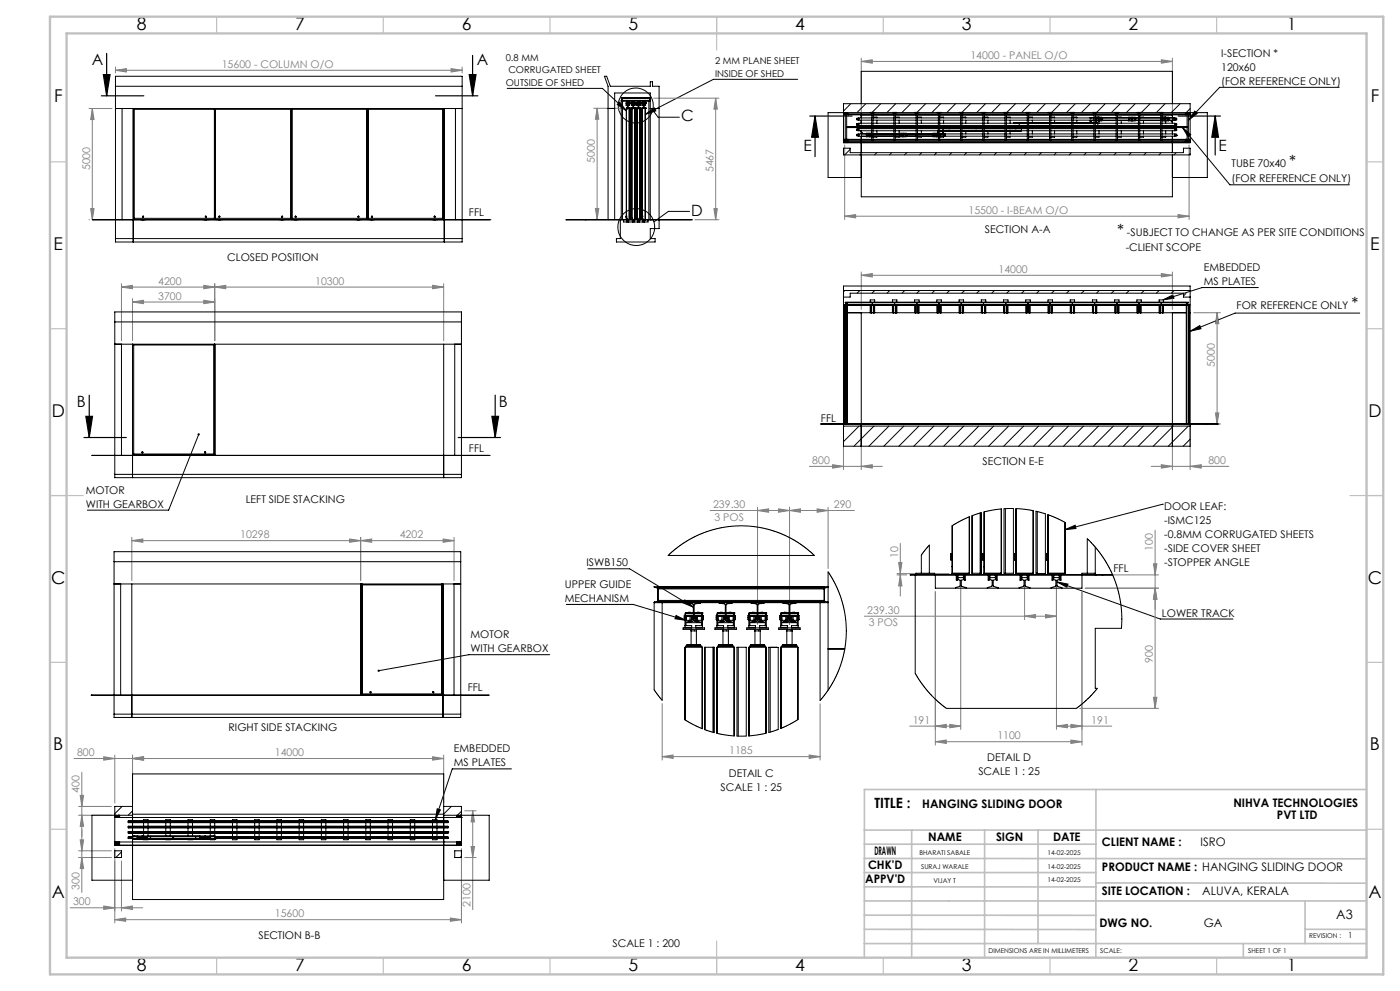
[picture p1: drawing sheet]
<svg xmlns="http://www.w3.org/2000/svg" width="420mm" height="297mm" viewBox="0 0 420 297" stroke-linecap="round" stroke-linejoin="round" font-family="sans-serif">
<defs><g id="words">
<g font-size="5.3">
<text x="41" y="8.9">8</text>
<text x="88.5" y="8.9">7</text>
<text x="138.5" y="8.9">6</text>
<text x="188.5" y="8.9">5</text>
<text x="238.5" y="8.9">4</text>
<text x="288.5" y="8.9">3</text>
<text x="338.5" y="8.9">2</text>
<text x="386" y="8.9">1</text>
<text x="16.2" y="30.7">F</text>
<text x="411.2" y="30.7">F</text>
<text x="16.1" y="74.9">E</text>
<text x="411.1" y="74.9">E</text>
<text x="15.5" y="124.9">D</text>
<text x="410.5" y="124.9">D</text>
<text x="15.4" y="174.9">C</text>
<text x="410.4" y="174.9">C</text>
<text x="16" y="224.9">B</text>
<text x="411" y="224.9">B</text>
<text x="15.5" y="269.2">A</text>
<text x="410.5" y="269.2">A</text>
<text x="41" y="290.9">8</text>
<text x="88.5" y="290.9">7</text>
<text x="138.5" y="290.9">6</text>
<text x="188.5" y="290.9">5</text>
<text x="238.5" y="290.9">4</text>
<text x="288.5" y="290.9">3</text>
<text x="338.5" y="290.9">2</text>
<text x="386" y="290.9">1</text>
</g>
<g font-size="4.9">
<text x="386.7" y="50.1">*</text>
<text x="335.1" y="70.8">*</text>
<text x="405.4" y="92.7">*</text>
</g>
<g font-size="4.7">
<text x="27.5" y="19.5">A</text>
<text x="143.1" y="19.5">A</text>
<text x="204.3" y="36.4">C</text>
<text x="241" y="45.3">E</text>
<text x="365.6" y="45.3">E</text>
<text x="207.4" y="64.6">D</text>
<text x="23" y="121.9">B</text>
<text x="149.7" y="121.9">B</text>
</g>
<text font-size="4.2" x="262.3" y="242.1">TITLE :</text>
<text font-size="3.9" x="400.9" y="275.5">A3</text>
<g font-size="3.5">
<text x="276.7" y="242.1">HANGING SLIDING DOOR</text>
<text x="370" y="241.8">NIHVA TECHNOLOGIES</text>
<text x="383.1" y="245.3">PVT LTD</text>
<text x="278.4" y="252">NAME</text>
<text x="298.8" y="252">SIGN</text>
<text x="315.9" y="252">DATE</text>
<text x="262.3" y="256.1">DRAWN</text>
<text x="330.6" y="253.7">CLIENT NAME :</text>
<text x="360.2" y="253.7">ISRO</text>
<text x="260.4" y="260.4">CHK'D</text>
<text x="330.6" y="261">PRODUCT NAME : HANGING SLIDING DOOR</text>
<text x="259.6" y="264.6">APPV'D</text>
<text x="330.6" y="268.2">SITE LOCATION :</text>
<text x="360.7" y="268.2">ALUVA, KERALA</text>
<text x="329.8" y="277.9">DWG NO.</text>
<text x="361.1" y="277.9">GA</text>
</g>
<g font-size="3.2" fill="#808080">
<text x="291.1" y="17.7">14000 - PANEL O/O</text>
<text x="66.5" y="20.4">15600 - COLUMN O/O</text>
<text x="27" y="51" transform="rotate(-90 27 51)">5000</text>
<text x="178.5" y="48.9" transform="rotate(-90 178.5 48.9)">5000</text>
<text x="214" y="51.6" transform="rotate(-90 214 51.6)">5467</text>
<text x="290.6" y="64.1">15500 - I-BEAM O/O</text>
<text x="299.6" y="81.8">14000</text>
<text x="47.5" y="85.3">4200</text>
<text x="47.5" y="89.8">3700</text>
<text x="94.5" y="85.3">10300</text>
<text x="364.5" y="109.9" transform="rotate(-90 364.5 109.9)">5000</text>
<text x="243.7" y="139.1">800</text>
<text x="362.5" y="139.1">800</text>
<text x="213.9" y="152.2">239.30</text>
<text x="250.2" y="152.3">290</text>
<text x="72.1" y="161.3">10298</text>
<text x="119.9" y="161.3">4202</text>
<text x="214.3" y="156">3 POS</text>
<text x="269.4" y="167.2" transform="rotate(-90 269.4 167.2)">10</text>
<text x="345.9" y="165.1" transform="rotate(-90 345.9 165.1)">100</text>
<text x="260.2" y="183.9">239.30</text>
<text x="260.6" y="187.7">3 POS</text>
<text x="345.9" y="198.6" transform="rotate(-90 345.9 198.6)">900</text>
<text x="273.8" y="216.9">191</text>
<text x="299.2" y="221.6">1100</text>
<text x="327.4" y="216.9">191</text>
<text x="23.1" y="226.6">800</text>
<text x="82.4" y="226.6">14000</text>
<text x="218.8" y="226.1">1185</text>
<text x="23.9" y="237.6" transform="rotate(-90 23.9 237.6)">400</text>
<text x="23.9" y="266.6" transform="rotate(-90 23.9 266.6)">300</text>
<text x="21.9" y="271.4">300</text>
<text x="82.5" y="274.9">15600</text>
<text x="141.2" y="271.7" transform="rotate(-90 141.2 271.7)">2100</text>
</g>
<g font-size="3.2">
<text x="366.4" y="17">I-SECTION *</text>
<text x="366.4" y="21.2">120x60</text>
<text x="366.4" y="25.4">(FOR REFERENCE ONLY)</text>
<text x="369.5" y="50.1">TUBE 70x40</text>
<text x="369.5" y="54.6">(FOR REFERENCE ONLY)</text>
<text x="140.7" y="64.8">FFL</text>
<text x="295.5" y="69.9">SECTION A-A</text>
<text x="338.1" y="70.8">-SUBJECT TO CHANGE AS PER SITE CONDITIONS</text>
<text x="337.7" y="75.3">-CLIENT SCOPE</text>
<text x="68.2" y="78.2">CLOSED POSITION</text>
<text x="361.2" y="81.2">EMBEDDED</text>
<text x="361.2" y="85.4">MS PLATES</text>
<text x="371" y="92.7">FOR REFERENCE ONLY</text>
<text x="246.3" y="126.5">FFL</text>
<text x="140.7" y="135.3">FFL</text>
<text x="294.8" y="139.2">SECTION E-E</text>
<text x="25.8" y="148">MOTOR</text>
<text x="25.8" y="152.2">WITH GEARBOX</text>
<text x="73.7" y="150.6">LEFT SIDE STACKING</text>
<text x="349.3" y="152.8">DOOR LEAF:</text>
<text x="349.3" y="157">-ISMC125</text>
<text x="349.3" y="161.2">-0.8MM CORRUGATED SHEETS</text>
<text x="349.3" y="165.4">-SIDE COVER SHEET</text>
<text x="176" y="169.7">ISWB150</text>
<text x="334" y="171.5">FFL</text>
<text x="349.3" y="169.5">-STOPPER ANGLE</text>
<text x="169.5" y="176.2">UPPER GUIDE</text>
<text x="169.5" y="180.4">MECHANISM</text>
<text x="348.6" y="184.8">LOWER TRACK</text>
<text x="141.1" y="191.3">MOTOR</text>
<text x="141.1" y="195.4">WITH GEARBOX</text>
<text x="140.3" y="207.1">FFL</text>
<text x="68.6" y="219.1">RIGHT SIDE STACKING</text>
<text x="136.2" y="225.5">EMBEDDED</text>
<text x="136.2" y="229.7">MS PLATES</text>
<text x="218.7" y="233">DETAIL C</text>
<text x="293.5" y="232.4">SCALE 1 : 25</text>
<text x="296.1" y="228.2">DETAIL D</text>
<text x="216.2" y="237.2">SCALE 1 : 25</text>
<text x="77.5" y="281.5">SECTION B-B</text>
<text x="183.8" y="283.8">SCALE 1 : 200</text>
</g>
<g font-size="2.8">
<text x="151.7" y="18.2">0.8 MM</text>
<text x="152.5" y="22">CORRUGATED SHEET</text>
<text x="214.5" y="19.3">2 MM PLANE SHEET</text>
<text x="214.5" y="23.1">INSIDE OF SHED</text>
<text x="151.7" y="25.8">OUTSIDE OF SHED</text>
</g>
<text font-size="2.5" x="404.5" y="281">1</text>
<g font-size="2">
<text x="275.8" y="256.1">BHARATI SABALE</text>
<text x="314.2" y="256.1">14-02-2025</text>
<text x="276.3" y="260.3">SURAJ WARALE</text>
<text x="314.2" y="260.3">14-02-2025</text>
<text x="280" y="264.6">VIJAY T</text>
<text x="314.2" y="264.3">14-02-2025</text>
<text x="392.7" y="281">REVISION :</text>
<text x="296.6" y="285.6">DIMENSIONS ARE IN MILLIMETERS</text>
<text x="330.1" y="285.6">SCALE:</text>
<text x="374.5" y="285.6">SHEET 1 OF 1</text>
</g>
</g></defs>
<g fill="none" stroke="#000" stroke-width=".3">
<path d="M152.2 26.5h28.5l7.2 6.7M185.9 30.6l2 2.6-2.7-1.9zM193.6 34.3l2.7-2 .4 .9zM195.8 33l1.6 2.1h6.4M239.3 23.8h-25.3l-20.4 10.5M354.7 38.2l14.3 17.2h35.8M354.7 38.2l2.5 2.2-.8 .6zM358.4 33.3l.8 .7-2.7 2.1zM401.7 26.2h-35.8l-9.4 9.9M206.9 63.4h-6.4l-4.3 3.1M348.9 89.9l3-1.5 .3 1zM357 99.3l2.9-1.7 .4 .9z"/>
<path d="M377.5 86.2h-16.9l-11.7 3.7M407.9 93.8h-37.4l-13.5 5.5M59.6 130.2l-9 22.7h-24.4M319.5 158.7l3-1.3 .3 1zM348.7 151.1h.1M348.7 151.1l-29.2 7.6M176.4 170.5h12.5l19.1 11.5M205.5 179.8l2.5 2.2-3.1-1.3zM317.1 174.4l31 11.1h21.8M317.1 174.4l3.3 .6-.4 1zM164.9 196.2h-24.2l-27.1 4.8M169.9 181.1h20l15.9 4.8"/>
<path d="M202.8 184.5l3 1.4-3.3-.4zM153.4 230.4h-17.7l-5.1 15.3M131.2 242.4l.9 .3-1.5 3z"/>
<circle cx="190.7" cy="31.6" r="5.2"/>
<circle cx="190.9" cy="68.1" r="5.5"/>
</g>
<g fill="none" stroke="#000" stroke-width=".35">
<path d="M32 16v12.7M141.8 16.6v12.1M30.4 28.7h12.7M31 22.4h2l-1 6.3zM130.7 28.7h12.7M140.8 22.4h2l-1 6.3zM242.9 34.8h12.7M244.5 34.8l1 6.3h-2zM244.5 34.8v12.2M353.4 34.8h12.7M364.6 34.8l.9 6.3h-2zM364.6 34.8v11.7"/>
<path d="M26.8 118.4v12.7M148.6 118.4v12.7M25.2 131.1h12.7M25.8 124.8h2l-1 6.3zM137.4 131.1h12.7M147.6 124.8h2l-1 6.3z"/>
</g>
<g fill="none" stroke="#808080" stroke-width=".3">
<path d="M258.4 18.4l3.3-.5v1zM258.4 17.4v21.1M258.4 18.4h93.3M348.4 17.9l3.3 .5-3.3 .5zM351.7 17.4v16.9M26.7 32.5h6.9M27.7 32.5l.5 3.3h-1zM27.7 32.5v33.4M34.6 21.1l3.3-.5v1zM34.6 20.1v1.8M34.6 21.1h104M135.3 20.6l3.3 .5-3.3 .5z"/>
<path d="M138.6 20.1v1.8M178.1 32.5h8.8M179.1 32.5l.5 3.2h-1zM179.1 32.5v33.3M196.1 29.4h19.6M214.7 29.4l.5 3.3h-1zM214.7 29.4v36.5M253.4 43.5v22.3M356.7 43.5v22.3M26.7 65.9h.1M27.2 62.5h1l-.5 3.4zM178.1 65.8h8.8"/>
<path d="M178.6 62.5h1l-.5 3.3zM208.5 65.9h7.2M214.2 62.5h1l-.5 3.4zM253.4 64.8l3.3-.5v1zM253.4 64.8h103.3M353.4 64.3l3.3 .5-3.3 .5zM36.4 86l3.3-.5v1zM36.4 85v17.2M39.8 90.5l3.3-.5v1zM39.8 89.5v12.6M39.8 90.5h24.6M61.1 90l3.3 .5-3.3 .5z"/>
<path d="M61.1 85.5l3.3 .5-3.3 .5zM64.4 86l3.3-.5v1zM64.4 85v17.1M129.8 85.5l3.3 .5-3.3 .5zM133.1 85v17.2M133.1 86h-96.7M258.4 82.5l3.3-.5v1zM258.4 81.5v11.2M258.4 82.5h93.3M348.4 82l3.3 .5-3.3 .5zM351.7 81.5v11.2M358.1 93.7h8"/>
<path d="M365.1 93.7l.6 3.3h-1.1zM365.1 93.7v33.4M242.8 139.8h21.9M249.8 139.3l3.2 .5-3.2 .5zM253 128.1v12.7M258.4 139.8l3.3-.5v1zM258.4 128.1v12.7M345.4 139.8h23.3M348.4 139.3l3.3 .5-3.3 .5zM351.7 128.1v12.7M352.7 127.1h13.4M357 139.8l3.4-.5v1z"/>
<path d="M357 128.1v12.7M364.6 123.8h1.1l-.6 3.3zM213 153h43.3M227.3 153l3.3-.5v1zM227.3 152v35.1M233.5 152.5l3.4 .5-3.4 .5zM236.9 152v35.1M236.9 153l3.2-.5v1zM245.1 152.5l3.3 .5-3.3 .5zM248.4 152v18.4M346.5 158.9v53.4M39.5 162l3.4-.5v1z"/>
<path d="M39.5 161v13M104.9 161.5l3.3 .5-3.3 .5zM108.2 162l3.3-.5v1zM108.2 161v13M132.9 161.5l3.3 .5-3.3 .5zM136.2 162h-96.7M136.2 161v13M269.1 172.3h2.9M269.1 171.9h15.6M269.6 168.6h1l-.5 3.3zM270.1 172.3l.5 3.3h-1zM270.1 162.9v15.7"/>
<path d="M280.6 177.3v46M288.2 174.1v44.5M307.4 174.1v11.6M316.9 174.1v44.5M324.6 177.3v46M325.6 176.3h22M325.6 172.3h22M346 169h1.1l-.6 3.3zM346.5 176.3l.6 3.3h-1.1zM259.3 184.7h57.6M307.4 184.7l3.3-.5v1zM313.7 184.2l3.2 .5-3.2 .5z"/>
<path d="M198.6 210.9v16.9M246 210.9v16.9M272.9 217.6h15.3M280.6 217.6l3.3-.5v1zM284.9 217.1l3.3 .5-3.3 .5zM316.9 217.6l3.4-.5v1zM316.9 217.6h16.6M321.3 217.1l3.3 .5-3.3 .5zM323.9 212.3h23.7M346 209h1.1l-.6 3.3zM24.1 238.4h1l-.5 3.3zM24.6 231.4v36.1"/>
<path d="M31.1 226.8l3.3 .5-3.3 .5zM34.4 226.3v14.4M39.8 227.3l3.3-.5v1zM39.8 226.3v14.4M129.8 226.8l3.3 .5-3.3 .5zM133.1 226.3v14.4M133.1 227.3h-110.9M198.6 226.8l3.3-.5v1zM198.6 226.8h47.4M242.7 226.3l3.3 .5-3.3 .5zM280.6 222.3l3.3-.5v1zM280.6 222.3h44"/>
<path d="M321.3 221.8l3.3 .5-3.3 .5zM23.6 244.3h9.8M23.6 241.7h9.8M23.6 255h9.8M23.6 257h9.8M24.1 251.7h1l-.5 3.3zM24.6 257l.5 3.3h-1zM24.6 244.3l.5 3.3h-1zM34.4 254.3v22.3M36.4 258v15M138.4 254.3v22.3M139.4 257h3.4"/>
<path d="M139.4 243h3.4M141.3 253.7h1l-.5 3.3zM141.8 243l.5 3.3h-1zM141.8 243v29.6M21 272.1h21.8M31.1 271.5l3.3 .6-3.3 .5zM34.4 275.6l3.3-.5v1zM34.4 275.6h104M36.4 272.1l3.3-.6v1.1zM135.1 275.1l3.3 .5-3.3 .5z"/>
</g>
<g fill="none" stroke="#c0c0c0" stroke-width=".35">
<path d="M65 5v5M115 5v5M165 5v5M215 5v10M265 5v5M315 5v5M365 5v5M15 48.5h5M410 48.5h5M15 98.5h5M410 98.5h5M15 148.5h10"/>
<path d="M405 148.5h10M15 198.5h5M410 198.5h5M15 248.5h5M410 248.5h5M65 287v5M115 287v5M165 287v5M215 282v10M265 287v5M315 287v5M365 287v5"/>
</g>
<g fill="none" stroke="#c0c0c0" stroke-width=".5">
<path d="M328.8 236.6v50.5M410 236.6h-150.7v50.4M259.3 248.8h150.7M259.3 257.3l150.7 .1M259.3 253h69.5M273.5 248.8v38.2M295.4 248.8v38.2M311.4 248.8v34M259.3 265.8h69.5M259.3 261.5h69.5M259.3 278.5l69.5 .1M259.3 274.3h69.5"/>
<path d="M259.3 270h150.7M328.8 264.6l81.2 .1M391.5 278.5h18.5M391.5 270v12.8M259.3 282.8h150.7M373 282.8v4.2"/>
</g>
<path d="M15 5h400v287h-400zM20 10h390v277h-390z" fill="none" stroke="#c0c0c0" stroke-width=".7"/>
<g fill="#000">
<path d="M357 99.3l2.9-1.7 .4 .9z"/>
<path d="M140.8 22.4h2l-1 6.3zM31 22.4h2l-1 6.3zM147.6 124.8h2l-1 6.3zM25.8 124.8h2l-1 6.3z"/>
<path d="M185.9 30.6l2 2.6-2.7-1.9zM193.6 34.3l2.7-2 .4 .9z"/>
<path d="M364.6 34.8l.9 6.3h-2zM244.5 34.8l1 6.3h-2z"/>
<path d="M59.3 130a.34 .34 0 0 0 .1 .5 .34 .34 0 0 0 .5-.1 .34 .34 0 0 0-.2-.5l-.1 .3 .1-.3zM113.4 200.8l-.1 .3 .3-.1-.3 .1a.34 .34 0 0 0 .4 .2 .34 .34 0 0 0 .2-.5 .34 .34 0 0 0-.5 0zM202.8 184.5l3 1.4-3.3-.4zM205.5 179.8l2.5 2.2-3.1-1.3zM354.7 38.2l2.5 2.2-.8 .6zM358.4 33.3l.8 .7-2.7 2.1zM348.9 89.9l3-1.5 .3 1zM317.1 174.4l3.3 .6-.4 1zM319.5 158.7l3-1.3 .3 1zM131.2 242.4l.9 .3-1.5 3z"/>
</g>
<g fill="#808080">
<path d="M36.4 272.1l3.3-.6v1.1zM31.1 271.5l3.3 .6-3.3 .5z"/>
<path d="M104.9 161.5l3.3 .5-3.3 .5zM39.5 162l3.4-.5v1z"/>
<path d="M34.6 21.1l3.3-.5v1zM135.3 20.6l3.3 .5-3.3 .5zM64.4 86l3.3-.5v1zM129.8 85.5l3.3 .5-3.3 .5zM39.8 90.5l3.3-.5v1zM61.1 90l3.3 .5-3.3 .5zM108.2 162l3.3-.5v1zM132.9 161.5l3.3 .5-3.3 .5zM198.6 226.8l3.3-.5v1zM242.7 226.3l3.3 .5-3.3 .5zM258.4 82.5l3.3-.5v1zM348.4 82l3.3 .5-3.3 .5zM348.4 139.3l3.3 .5-3.3 .5zM357 139.8l3.4-.5v1zM249.8 139.3l3.2 .5-3.2 .5zM258.4 139.8l3.3-.5v1zM39.8 227.3l3.3-.5v1zM129.8 226.8l3.3 .5-3.3 .5z"/>
<path d="M61.1 85.5l3.3 .5-3.3 .5zM36.4 86l3.3-.5v1z"/>
<path d="M258.4 18.4l3.3-.5v1zM348.4 17.9l3.3 .5-3.3 .5z"/>
<path d="M321.3 221.8l3.3 .5-3.3 .5zM280.6 222.3l3.3-.5v1z"/>
<path d="M253.4 64.8l3.3-.5v1zM353.4 64.3l3.3 .5-3.3 .5z"/>
<path d="M27.2 62.5h1l-.5 3.4zM27.7 32.5l.5 3.3h-1zM346 209h1.1l-.6 3.3zM346.5 176.3l.6 3.3h-1.1zM24.6 244.3l.5 3.3h-1zM24.1 238.4h1l-.5 3.3z"/>
<path d="M270.1 172.3l.5 3.3h-1zM269.6 168.6h1l-.5 3.3z"/>
<path d="M179.1 32.5l.5 3.2h-1zM178.6 62.5h1l-.5 3.3zM365.1 93.7l.6 3.3h-1.1zM364.6 123.8h1.1l-.6 3.3zM346 169h1.1l-.6 3.3zM346.5 176.3l.6 3.3h-1.1zM24.1 251.7h1l-.5 3.3zM24.6 257l.5 3.3h-1z"/>
<path d="M214.7 29.4l.5 3.3h-1zM214.2 62.5h1l-.5 3.4z"/>
<path d="M31.1 226.8l3.3 .5-3.3 .5zM39.8 227.3l3.3-.5v1z"/>
<path d="M34.4 275.6l3.3-.5v1zM135.1 275.1l3.3 .5-3.3 .5z"/>
<path d="M313.7 184.2l3.2 .5-3.2 .5zM307.4 184.7l3.3-.5v1z"/>
<path d="M236.9 153l3.2-.5v1zM245.1 152.5l3.3 .5-3.3 .5z"/>
<path d="M316.9 217.6l3.4-.5v1zM321.3 217.1l3.3 .5-3.3 .5z"/>
<path d="M284.9 217.1l3.3 .5-3.3 .5zM280.6 217.6l3.3-.5v1z"/>
<path d="M227.3 153l3.3-.5v1zM233.5 152.5l3.4 .5-3.4 .5z"/>
<path d="M141.8 243l.5 3.3h-1zM141.3 253.7h1l-.5 3.3z"/>
</g>
<g fill="none" stroke="#000" stroke-width=".3">
<path d="M34.6 22.9h104v49.6h-104zM34.6 32.5h104M34.6 25.9h104M36.6 32.5v33.4M40 32.5v40M40 32.5l.3 .3M40.3 32.8v32.6M40.3 32.8h24M64.3 32.8v32.6M64.6 32.5l-.3 .3M64.6 32.5v33.3M64.6 32.8h22.6"/>
<path d="M87.2 32.8v32.6M87.5 32.5l-.3 .3M87.5 32.5v33.3M87.5 32.8h22.5M110 32.5v33.3M110.3 32.5l.1 33.3M110.4 32.5v33.3M110.4 32.8h22.5M132.9 32.5v33.3M133.2 32.5l.1 40M136.6 32.5v33.4M182.4 32.5h2"/>
<path d="M186.4 30.2h8.7zM186.4 29.4l8.7 .1zM186.4 30.2h.1M186.4 29.4h.1M186.4 30.2v35.6M186.5 29.5v.7M186.6 29.4h.1M186.6 29.4v.1M186.6 30.2h.1M186.6 29.5h.1M186.6 30.1v.1M186.6 29.5h8.3"/>
<path d="M186.6 30.1h8.3M186.6 29.5v.6M186.8 30.2v35.6M187.8 31.5h.1M187.8 31.5h1.1M187.9 30.9h.1M187.9 31v.1M187.9 30.9v.1M187.9 31h.1M187.9 30.9h.4M187.9 30.7h.1M187.9 30.8l.1 .1"/>
<path d="M187.9 30.8l.3 .1M187.9 30.8h.1M187.9 32.8h.1M187.9 32.5h.1M187.9 30.7h.4M187.9 30.7v.8M187.9 31.4l.3 .1M187.9 32.5h.9M188 30.7h.1M188 30.7h.3M188 30.9h.2M188 30.9h.1"/>
<path d="M188 32.3h.1M188 32.4h.1M188 31.2h.1M188 32.3h.7M188 30.2h.1M188 32.3v.1M188 31.2h.7M188.1 30.9h.1M188.1 30.2l.2 .1v.8M188.1 30.7h.1M188.1 31.1h.1M188.2 30.9h.1"/>
<path d="M188.2 31.6h.3M188.2 30.7h.1M188.2 30.9v.2M188.2 31.5v.8M188.2 31.1h.1M188.3 30.9h.1M188.3 31.1l-.3 .1M188.3 30.9v.1M188.3 31l-.4 .1M188.3 30.7h.1M188.4 30.7h.1M188.4 31.1h.1"/>
<path d="M188.4 30.3h.1M188.4 30.9h.4M188.4 30.3v.8M188.4 30.9h.1M188.4 30.9h.4v.2M188.4 31l.3 .1M188.4 30.9v.1M188.4 31h.1M188.4 31.1l.3 .1M188.5 31.1h.1M188.5 30.9v.2M188.5 30.9h.1"/>
<path d="M188.5 30.7h.3M188.5 30.7h.1M188.5 30.9l.1 .2M188.6 31.1h.1M188.6 30.9h.1M188.6 30.7h.1M188.7 30.9h.1M188.7 30.2h.1M188.7 31.2h.1M188.7 32.3h.1M188.7 30.9v.5M188.7 30.2l-.3 .1"/>
<path d="M188.7 32.3l-.7 .1M188.8 30.7h.1M188.8 30.8l-.4 .1M188.8 30.8v.1M188.8 32.5h.1M188.8 30.7v.8M188.8 30.8h.1M188.8 31.1h.1M188.8 30.9h.1M188.8 30.9v.2M188.8 31.4h-.3v.9M188.9 31.5h.1"/>
<path d="M188.9 32.5h.1M188.9 32.5v33.3M188.9 32.5h.4M189.3 32.5v33.3M189.3 32.5h.1M189.4 31.5h.1M189.4 31.5h1.1M189.5 30.9h.1M189.5 31v.1M189.5 30.9v.1M189.5 31h.1M189.5 30.9h.3"/>
<path d="M189.5 32.5h.1M189.5 32.8h.1M189.5 31.4h.3v.9M189.5 30.8h.1M189.5 30.7h.1M189.5 30.8v.1M189.5 30.8l.4 .1M189.5 30.7h.4M189.5 32.5h.9M189.5 30.7v.8M189.6 30.9h.1M189.6 30.9v.5"/>
<path d="M189.6 32.3h.1M189.6 32.4h.1M189.6 30.2l.3 .1M189.6 31.2h.1M189.6 32.3h.7M189.6 32.4h.7M189.6 30.2h.1M189.6 32.3v.1M189.6 31.2h.7M189.7 30.9h.1M189.7 30.7h.1M189.7 31.1h.1"/>
<path d="M189.7 30.9l.1 .2M189.8 30.7h.1M189.8 31.6h.3M189.8 31.1h.1M189.8 30.9h.1M189.8 30.9v.2M189.8 30.9v.2h-.3M189.9 30.9h.1M189.9 31h.1M189.9 30.3h.1M189.9 31.1l-.3 .1M189.9 30.9v.2"/>
<path d="M189.9 30.9v.1M189.9 30.7h.1M189.9 31.1h.1M189.9 30.3v.8M190 30.7h.1M190 30.3h.1M190 31.1h.1M190 30.9h.4M190 30.3v.8M190 30.9v.1M190 31h.1M190 31.1l.3 .1"/>
<path d="M190 31.1h.2M190 30.9h.1M190 30.9v.2M190.1 30.7h.3M190.1 30.9h.1M190.1 30.9v.2M190.1 31.1h.3M190.1 30.7h.1M190.2 31.1h.1M190.2 30.9h.1M190.2 30.7h.1M190.3 30.9h.1"/>
<path d="M190.3 30.2h.1M190.3 31.2h.1M190.3 30.2l-.3 .1M190.3 32.3h.1M190.3 32.4h.1M190.3 32.3v.1M190.4 30.8l-.4 .1M190.4 30.8v.1M190.4 30.7h.1M190.4 30.7l-.1 .7M190.4 30.9h.1M190.4 32.5h.1"/>
<path d="M190.4 32.5v33.3M190.4 31.4h-.4l.1 .9M190.4 30.9v.6M190.4 30.9v.2M190.4 30.9v.1M190.4 30.9h-.4M190.5 32.5h.5v33.3h-.5zM190.5 31.5h.1M190.6 32.5v33.3M191 31.5h.1M191 31.5h1.1M191.1 30.9h.1"/>
<path d="M191.1 31v.1M191.1 30.9v.1M191.1 31h.1M191.1 30.9h.4M191.1 32.5h.9M191.1 32.8h.1M191.1 31.4l.4 .1M191.1 30.8h.1M191.1 30.8v.1M191.1 30.7h.1M191.1 30.9h.3M191.1 30.7h.4"/>
<path d="M191.1 32.5h.1M191.1 30.8h.4M191.1 30.7v.8M191.2 30.9h.1M191.2 30.9v.5M191.2 32.4h.1M191.2 32.3h.1M191.2 31.2h.1M191.2 30.2l.3 .1M191.2 32.4h.7M191.2 32.3h.7M191.2 30.2h.1"/>
<path d="M191.2 32.3v.1M191.2 31.2h.7M191.3 30.7h.1M191.3 31.1h.2M191.3 31.1h.1M191.3 30.9h.1M191.3 30.9v.2M191.4 30.7h.1M191.4 30.9h.1M191.4 31.6h.3M191.4 30.9v.2h-.3M191.4 31.5v.8"/>
<path d="M191.5 31.1h.1M191.5 30.9h.1M191.5 31h.1M191.5 30.9v.2M191.5 30.9v.1M191.5 31.1l-.3 .1M191.5 30.8l-.1 .1M191.5 30.7h.1M191.5 30.3v.8M191.6 30.8v.1M191.6 31.1h.1M191.6 30.7h.1"/>
<path d="M191.6 30.8h.3M191.6 30.9h.3M191.6 30.9h.1M191.6 31h.1M191.6 30.9v.2M191.6 30.9v.1M191.6 31.1l.2 .1M191.7 31.1h.1M191.7 30.7h.2M191.7 30.9h.1M191.7 30.9v.2M191.7 30.9v.2h.3"/>
<path d="M191.7 30.7h.1M191.8 31.1h.1M191.8 30.9h.1M191.8 30.7h.1M191.8 30.2h.1M191.8 30.2l-.2 .1M191.8 31.2h.1M191.9 32.4h.1M191.9 32.3h.1M191.9 31.2h.1M191.9 30.2h.1M191.9 32.3v.1"/>
<path d="M191.9 30.8v.1M191.9 30.7h.1M191.9 30.9h.1M191.9 30.8l.1 .1M191.9 30.7v.7M192 30.9h.1M192 32.5h.1M192 31.4h-.3v.9M192 30.9v.6M192 32.5v33.3M192 30.9v.2M192 30.9v.1"/>
<path d="M192 30.9h-.3M192.1 31.5h.1M192.1 32.5h.5v33.3h-.5zM192.2 32.5v33.3M192.5 32.5h.1M192.6 31.5h.1M192.6 31.5h1.1M192.7 30.9h.1M192.7 31.1h.1M192.7 31v.1M192.7 30.9v.1M192.7 31h.1"/>
<path d="M192.7 32.8h.1M192.7 30.9h.4M192.7 31.4l.3 .1M192.7 30.7h.1M192.7 30.8v.1M192.7 30.7h.4M192.7 30.9h.3M192.7 32.5h.1M192.7 32.5v32.3M192.7 30.8h.4M192.7 30.7l.1 .7M192.7 30.8v.7"/>
<path d="M192.7 32.5h.9M192.8 30.9h.1M192.8 31.2h.1M192.8 30.2h.1M192.8 32.4h.1M192.8 32.3h.7M192.8 32.3v.1M192.8 32.3h.1M192.8 31.2h.7M192.8 30.2l.3 .1M192.8 32.4h.7M192.9 30.7h.1"/>
<path d="M192.9 31.1h.1M192.9 30.9h.1M193 30.7h.1M193 30.9h.1M193 31.6h.3M193 30.9v.2M193 31.5v.8M193 31.1h.1M193.1 30.9h.1M193.1 30.9v.1M193.1 31l-.3 .1M193.1 31.1l-.3 .1"/>
<path d="M193.1 30.7h.1M193.1 30.8l-.1 .1M193.1 31.1h.1M193.1 30.3v.8M193.1 30.7h.2M193.1 30.8l.1 .1M193.1 31.1l.4 .1M193.1 30.8h.5M193.2 30.9h.3M193.2 30.9h.1M193.2 30.9v.1M193.2 31h.1"/>
<path d="M193.2 31l.4 .1M193.3 31.1h.1M193.3 30.9v.2M193.3 30.9h.1M193.3 30.7h.2M193.3 30.7h.1M193.3 30.7h.3M193.4 31.1h.1M193.4 30.9h.1M193.4 30.9l-.1 .2M193.4 30.7h.1M193.5 32.4h.1"/>
<path d="M193.5 32.3h.1M193.5 30.2h.1M193.5 30.2l-.4 .1M193.5 31.2h.1M193.5 32.3v.2M193.5 30.7h.1M193.5 30.9h.1M193.5 32.4h-.7l-.1 33.4M193.5 30.9v.5M193.6 30.8l-.1 .1M193.6 30.9h.1M193.6 30.8h.1"/>
<path d="M193.6 30.8v.1M193.6 32.5h.1M193.6 30.7h.1M193.6 31.4h-.3v.9M193.6 30.7v.8M193.6 32.5v33.3M193.6 30.9v.2M193.6 30.9v.1M193.6 30.9h-.4M193.7 31.5h.1M194.7 30.2v35.6M194.9 29.4h.1"/>
<path d="M194.9 29.4v.1M194.9 30.2h.1M194.9 29.5h.1M194.9 30.1v.1M194.9 29.5v.6M195.1 32.5h2.6M253 34.4h.1M253 31.1h104v11.7l-104-.1zM253 34.4h.6M253.4 34.1h.1M253.4 33.8h.1M253.4 33.9h.7"/>
<path d="M253.4 33.8v.3M253.6 34h-.2M253.6 33.9v8.4M254 34h.1M254 33.9v8.4M254 38.2h7.5M254 38h7.5M254 34.4h7.5M254.1 33.8h.1M254.1 34.1h.1M254.1 33.8l.1 .3M254.2 34.1h.1"/>
<path d="M254.2 34.1h101.7M254.5 34.1v.3M255.2 31.1l-2.2 2.2M257.1 39h.1M257.1 37.4h.1M257.1 35.6h.5M257.1 39h.5M257.1 37.4h.5M257.6 35.8h-.5h.5M257.6 38.7h-.5l.5 .1M257.6 37.1h-.5l.5 .1M257.6 37h-.5v.6h4.4"/>
<path d="M257.6 35.4h-.5v.5h.5M257.6 38.6h-.5v.6h.5M258.4 39.9h.4M258.4 31.1v-9.7h93.3v9.7M258.4 34.1v1.2M258.4 36v.9M258.4 37.6v.4M258.4 38.2v.4M258.4 39.2v.9M258.4 39.5h.1M258.4 39.9h.1M259.8 31.1l-2.7 2.7"/>
<path d="M261.1 33.8h1.3M261.5 34.1v7.9M261.5 35.3h-3.9v.7h3.9M261.5 36.9h-3.9v.7M261.5 38.6h-3.9v.6h3.9M261.5 39.9h-1.6v.2M261.9 34.1v7.9M261.9 38.2h6.3M261.9 38h6.3M261.9 34.4h6.3M261.9 37.6h6.3M261.9 36.9h6.3"/>
<path d="M261.9 36h6.3M261.9 35.3h6.3M261.9 38.6h6.3M261.9 39.2h6.3M261.9 35.1h1.2v.2M263.1 36v.9M263.1 37.6v.4M263.1 38.2v.4M263.1 39.2v.8M264.2 31.1l-2.7 2.7M267.7 33.8h1.4M268.2 34.1v7.9"/>
<path d="M268.6 34.1v7.9M268.6 38.2h6.2M268.6 38h6.2M268.6 34.4h6.2M268.6 37.6h6.2M268.6 36.9h6.2M268.6 36h6.2M268.6 35.3h6.2M268.6 38.6h6.2M268.6 39.2h6.2M268.6 35.1h1.1v.2M268.7 31.1l-2.6 2.7"/>
<path d="M269.7 36v.9M269.7 37.6v.4M269.7 38.2v.4M269.7 39.2v.8M273.2 31.1l-2.7 2.7M274.4 33.8h1.3M274.8 34.1v7.9M275.2 34.1v7.9M275.2 38.2h6.3M275.2 38h6.3M275.2 34.4h6.3M275.2 37.6h6.3"/>
<path d="M275.2 36.9h6.3M275.2 36h6.3M275.2 35.3h6.3M275.2 38.6h6.3M275.2 39.2h6.3M275.2 35.1h1.2v.2M276.4 36v.9M276.4 37.6v.4M276.4 38.2v.4M276.4 39.2v.8M277.7 31.1l-2.7 2.7M281.1 33.8h1.3"/>
<path d="M281.3 38.4h.1M281.3 39.3h.1M281.3 38.4v.2M281.3 39.2v.1M281.3 38.4h.2M281.3 39.3h.2M281.5 39.4h-.2v.5v-.4M281.5 34.1v7.9M281.5 39.9h-1.6v.2M281.9 34.1v7.9M281.9 38.2h6.3M281.9 38h6.3"/>
<path d="M281.9 34.4h6.3M281.9 37.6h6.3M281.9 36.9h6.3M281.9 36h6.3M281.9 35.3h6.3M281.9 38.6h6.3M281.9 39.2h6.3M281.9 35.1h1.2v.2M281.9 38.4h6.3M281.9 39.3h6.3M282.2 31.1l-2.7 2.7M282.8 38.6h.3"/>
<path d="M282.8 39.2h.3M282.8 39.2l.1 .1M282.8 38.6h.2M282.8 39.2h.2M282.8 38.5h.1M282.8 39.3h.1M282.8 38.5h2M282.8 39.3h2M282.9 39.3h.1M282.9 38.5h.1M282.9 38.5l-.1 .1M282.9 38.6v.6"/>
<path d="M282.9 38.5l.1 .1M283 39.8l-.3 .1h.4M283.1 39.5h.1M283 39.2l-.1 .1M283 39.3h.1M283 38.5h.1M283.1 36v.9M283.1 37.6v.4M283.1 38.2v.1M283.1 39.4v.7M283.6 38.4h.1M283.6 39.3h.1"/>
<path d="M283.7 39.3h.1M283.7 38.4h.1M283.7 39.3h.2M283.7 38.4h.2M283.7 38.5h.1M283.7 38.4l-.1 .1M283.7 38.5v.1M283.7 39.2v.1M283.9 39.3h.1M283.9 38.4h.1M283.9 38.5h.1M283.9 38.4v.2"/>
<path d="M283.9 38.4v.1M284.5 38.6h.3M284.5 39.2h.3M284.6 39.2l.1 .1M284.6 38.6h.2M284.6 39.2h.2M284.6 38.5h.1M284.6 39.3h.1M284.7 39.2h.1M284.7 38.5h.1M284.7 38.5l-.1 .1M284.8 39.2l-.1 .1"/>
<path d="M284.8 39.2h.1M284.8 38.5v.1M284.8 38.5h.1M284.8 39.3h.1M286.7 31.1l-2.7 2.7M287.7 33.8h1.4M288.2 34.1v7.9M288.6 34.1v7.9M288.6 38.2h6.3M288.6 38h6.3M288.6 34.4h6.3M288.6 37.6h6.3"/>
<path d="M288.6 36.9h6.3M288.6 36h6.3M288.6 35.3h6.3M288.6 38.6h6.3M288.6 39.2h6.3M288.6 35.1h1.1v.2M288.6 38.4h6.3M288.6 39.3h6.3M289.7 36v.9M289.7 37.6v.4M289.7 38.2v.2M289.7 39.3v.8"/>
<path d="M291.2 31.1l-2.7 2.7M292.7 39.2h.4M292.7 38.6h.4M292.8 39.2l.1 .1M292.8 39.2h.3M292.8 38.6h.3M292.8 39.3h.1M292.8 38.5h.1M292.8 38.5h2M292.8 39.3h2M292.9 39.3h.1M292.9 38.5h.1"/>
<path d="M292.9 38.5l-.1 .1M292.9 38.5l.1 .1M293 39.2l-.1 .1M293 39.3h.1M293 38.5h.1M293.6 39.3h.1M293.6 38.4h.1M293.6 38.4v.1M293.7 39.3h.1M293.7 38.4h.1M293.7 39.3h.2M293.7 38.4h.2"/>
<path d="M293.7 38.4v.2M293.9 38.5v.1M293.9 39.2v.1M293.9 39.3h.1M293.9 38.4h.1M293.9 38.5h.1M293.9 38.4v.1M294.4 33.8h1.3M294.5 39.2h.3M294.5 38.6h.3M294.5 39.2l.2 .1M294.5 38.5h.1"/>
<path d="M294.5 39.3h.1M294.7 39.2h.1M294.7 38.5h.1M294.7 39.2v.1M294.7 38.5l.1 .1M294.7 38.5l-.2 .1M294.8 39.3h.1M294.8 38.5h.1M294.9 34.1v7.9M295.2 34.1v7.9M295.2 38.2h6.3M295.2 38h6.3"/>
<path d="M295.2 34.4h6.3M295.2 37.6h6.3M295.2 36.9h6.3M295.2 36h6.3M295.2 35.3h6.3M295.2 38.6h6.3M295.2 39.2h6.3M295.2 35.1h1.2v.2M295.2 38.4h6.3M295.2 39.3h6.3M295.7 31.1l-2.7 2.7M296.4 36v.9"/>
<path d="M296.4 37.6v.4M296.4 38.2v.2M296.4 39.3v.8M300.1 31.1l-2.6 2.7M301.1 33.8h1.3M301.5 34.1v7.9M301.9 34.1v7.9M301.9 38.2h6.3M301.9 38h6.3M301.9 34.4h6.3M301.9 37.6h6.3M301.9 36.9h6.3"/>
<path d="M301.9 36h6.3M301.9 35.3h6.3M301.9 38.6h6.3M301.9 39.2h6.3M301.9 35.1h1.1v.2M301.9 38.4l4.1 .2M301.9 39.3h4.1M302.8 38.6h.3M302.8 39.2h.3M302.8 38.6h.2M302.8 39.2h.2M302.8 39.2l.1 .1"/>
<path d="M302.8 38.5h.1M302.8 39.3h.1M302.8 38.5h2M302.8 39.3h2M302.9 38.5h.1M302.9 38.5l-.1 .1M302.9 39.3h.1M302.9 38.5l.1 .1M303 39.2l-.1 .1M303 39.3h.1M303 38.5h.1M303 36v.9"/>
<path d="M303 37.6v.4M303 38.2v.1M303 39.4v.7M303.6 38.4h.1M303.6 39.3h.1M303.7 39.3h.1M303.7 38.4h.1M303.7 39.3h.2M303.7 38.4h.2M303.7 38.4v.2M303.9 39.3h.1M303.9 38.4h.1"/>
<path d="M303.9 38.4v.2M303.9 39.2v.1M303.9 38.5h.1M304 38.4v.1M304.2 37.8l.3 .1M304.2 37.8h.1M304.2 38.2h.1M304.2 37.7h.1M304.2 36.9h.1M304.2 37.7h4M304.2 37.6v.1M304.2 36.9h4"/>
<path d="M304.5 37.7h.1M304.5 39.2h.3zM304.6 39.2l.1 .1M304.6 38.5l.2 .1zM304.6 39.2h.2M304.6 38.5h.1M304.6 39.3h.1M304.7 31.1l-2.7 2.7M304.7 38.5h.1M304.7 38.5l-.1 .1h.2M304.7 39.2h.1M304.8 38.5v.1"/>
<path d="M304.8 39.2l-.1 .1M304.8 39.2h.1M304.8 38.5h.1M304.8 39.3h.1M305.6 39.3h.1M305.6 37.6h.4M305.6 37.6h.3M305.6 36.9h.3M305.6 36.9h.4M305.7 37.6l.1 .1M305.7 36.9h.1M305.7 37.7h.1"/>
<path d="M305.7 36.9h2M305.7 37.7h2M305.8 36.9v.7M305.8 36.9h.1M305.8 36.9h-.1M305.8 37.6h.1M305.8 37.7h1.6M305.9 38.2h.1M305.9 38h.1M305.9 37.6l-.1 .1M305.9 37.7h.1M305.9 36.9h.1"/>
<path d="M305.9 39.3h.1M305.9 38.4h.1M305.9 38.4v.2M305.9 39.2v.1M306 38.2l-.4 .1M306 37.9l-.1 .1M306 37.9v.1M306 39.2v.1M306.5 38.6v.6M306.5 36.8h.1M306.5 36.9h.1M306.5 37.7h.1"/>
<path d="M306.5 36.8v.1M306.6 37.7h.1M306.6 36.8h.1M306.6 37.7h.2M306.6 36.8h.2M306.6 36.8l-.1 .1M306.6 37.6v.1M306.8 37.7h.1M306.8 36.8h.1M306.8 37.6v.1M307.4 37.6h.3M307.4 36.9h.3"/>
<path d="M307.4 37.6h.2M307.4 36.9h.1M307.4 37.7h.1M307.6 36.9h.1M307.6 36.9h-.2M307.6 37.6h.1M307.7 37.6h-.1M307.7 33.8h1.4M308.2 34.1v7.9M308.6 37.7h6.3M308.6 34.1v7.9M308.6 38.2h6.3"/>
<path d="M308.6 38h6.3M308.6 34.4h6.3M308.6 37.6h6.3M308.6 36.9h6.3M308.6 36h6.3M308.6 35.3h6.3M308.6 38.6h6.3M308.6 39.2h6.3M308.6 35.1h1.1v.2M309.1 31.1l-2.6 2.7M309.7 36v.9M309.7 37.7v.3"/>
<path d="M309.7 38.2v.4M309.7 39.2v.9M313.6 31.1l-2.6 2.7M314.4 33.8h1.3M314.9 34.1v7.9M315.2 37.7h6.3M315.2 34.1v7.9M315.2 38.2h6.3M315.2 38h6.3M315.2 34.4h6.3M315.2 37.6h6.3M315.2 36.9h6.3"/>
<path d="M315.2 36h6.3M315.2 35.3h6.3M315.2 38.6h6.3M315.2 39.2h6.3M315.2 35.1h1.2v.2M315.6 37.6h.3zM315.7 36.9h.2M315.7 36.9h.2zM315.7 36.9h.1M315.7 37.7h.1M315.7 36.9h2M315.7 37.7h2"/>
<path d="M315.8 36.9h.1M315.8 36.9h-.1M315.8 37.7h.1M315.8 37.6h.1M315.9 37.7h.1M315.9 36.9h.1M315.9 37.7h1.5M316.4 36v.8M316.4 37.8v.2M316.4 38.2v.4M316.4 39.2v.9M316.6 36.8h.1"/>
<path d="M316.5 36.8h.1M316.5 37.7h.1M316.6 37.7h.1M316.6 37.7h.2M316.6 36.8h.2M316.6 37.6v.1M316.8 36.9h.1M316.8 37.6v.1M316.8 36.8h.1M316.8 37.7h.1M316.8 36.8v.1M317.4 36.9h.3"/>
<path d="M317.4 37.6h.3M317.4 37.6h.2M317.4 36.9h.1M317.4 37.7h.1M317.6 36.9h.1M317.6 36.9h-.2M317.6 37.6h.1M317.7 37.6h-.1M317.7 36.9h.1M317.7 37.7h.1M318.1 31.1l-2.6 2.6M321.1 33.8h1.3"/>
<path d="M321.5 34.1v7.9M321.9 37.7h6.3M321.9 34.1v7.9M321.9 38.2h6.3M321.9 38h6.3M321.9 34.4h6.3M321.9 37.6h6.3M321.9 36.9h6.3M321.9 36h6.3M321.9 35.3h6.3M321.9 38.6h6.3M321.9 39.2h6.3"/>
<path d="M321.9 35.1h1.1v.2M322.6 31.1l-2.7 2.7M323 36v.9M323 37.7v.3M323 38.2v.4M323 39.2v.9M325.6 36.9h.4M325.6 37.6h.4M325.6 36.9h.3M325.6 37.6h.3M325.7 37.6l.1 .1M325.7 36.9h.1"/>
<path d="M325.7 37.7h.1M325.7 36.9h2M325.7 37.7h2M325.8 37.7h.1M325.8 36.9h.1M325.8 37.6h.1M325.8 36.9h-.1M325.9 37.7h.1M325.9 36.9h.1M325.9 37.7h1.5M325.9 37.6l-.1 .1M326.5 36.8v.1"/>
<path d="M326.5 37.7h.1M326.5 36.9h.1M326.5 36.8h.1M326.6 36.8h.1M326.6 37.7h.1M326.6 36.8h.2M326.6 37.7h.2M326.6 36.8v.1M326.6 37.6v.1M326.8 36.8h.1M326.8 37.7h.1M326.8 37.6v.1"/>
<path d="M327 36.1h.1M327 35.3h.1M327 36.1h1.2M327 36v.1M327.1 36.1h.1M327.1 35.3h.1M327.1 35.2v.1M327.1 36v.1M327.1 36.1h1.1M327.1 31.1l-2.7 2.7M327.4 37.6h.3M327.4 36.9h.3"/>
<path d="M327.4 36.1h.1M327.4 36.3h.1M327.4 37.6h.2M327.4 36.3h-.3v.3M327.4 36.9h.1M327.4 37.7h.1M327.6 36.9h.1M327.6 37.6h.1M327.6 36.9h-.2M327.7 37.6h-.1M327.7 36.9h.1M327.7 37.7h.1"/>
<path d="M328.2 34.1v7.9M328.2 35.2l-1.2 .1M328.6 35.3h.1M328.6 36.1h.1M328.6 35.3h.2M328.6 36.1h6.3M328.6 37.7h.2M328.6 34.1v7.9M328.6 38.2h6.3M328.6 38h6.3M328.6 34.4h6.3M328.6 37.6h6.3"/>
<path d="M328.6 36.9h6.3M328.6 36h6.3M328.6 35.3h6.3M328.6 38.6h6.3M328.6 39.2h6.3M328.6 35.1h2v.2M328.6 37.9l.2 .1M328.6 36.7h.2M328.6 36.9h.2M328.7 36.1h.1M328.6 35.3v.7M328.7 35.3h.1"/>
<path d="M328.8 36.7h.1M328.8 36l-.1 .1M328.8 36l-.2 .1M328.8 36.1h.1M328.8 35.3h.1M328.8 36.1h1.5M328.8 38.2h.1M328.8 36.3h.1M328.8 36.9h.1M328.8 37.7h.1M328.8 36.3v.4h-.2M328.8 37.6v.1"/>
<path d="M329 33.7l-1.3 .1M329 33.7v.1M329.4 36.9v.7M329.4 35.3h.1M329.4 35.2h.1M329.4 36.1h.1M329.4 35.2v.1M329.5 36.2h.1M329.5 35.2h.1M329.5 36.2h.2M329.5 35.2h.2zM329.5 35.2v.1"/>
<path d="M329.5 36v.2M329.6 35.3h.1M329.6 36v.1M329.7 35.3h.1M329.7 35.2h.1M329.7 36.1h.1M329.7 36.1v.8M329.7 35.1v.2M329.7 37.6v.4M329.7 38.2v.4M329.7 39.2v.9M330.3 36l.3 .1z"/>
<path d="M330.3 36l.2 .1M330.3 35.3h.3M330.3 35.3h.1M330.3 36.1h.1M330.3 35.3h.3zM330.5 35.3h.1M330.5 35.3h-.2M330.5 36.1h.1M330.6 35.3h.1M330.6 36.1h.1M330.6 36.1v.1h-2M330.6 36.1h4.3"/>
<path d="M331.6 31.1l-2.6 2.6M334.4 33.8h1.3M334.9 35.2l-6.3 .1h.2M334.9 34.1v7.9M335.2 36.1h6.3M335.2 34.1v7.9M335.2 38.2h6.3M335.2 38h6.3M335.2 34.4h6.3M335.2 37.6h6.3M335.2 36.9h6.3M335.2 36h6.3"/>
<path d="M335.2 35.3h6.3M335.2 38.6h6.3M335.2 39.2h6.3M335.2 35.1l1.2 .1M335.2 36.1h3.4M335.2 35.2h6.3M336.1 31.1l-2.7 2.7M336.4 36.1v.8M336.4 37.6v.4M336.4 38.2v.4M336.4 39.2v.9M338.5 35.3h.3"/>
<path d="M338.5 36h.3M338.6 36l.1 .1M338.6 35.3h.1M338.6 36.1h.1M338.6 35.3v-.2h1.9v.2M338.6 36.1v.1h1.9v-.1M338.7 35.3h.1M338.7 35.3h-.1M338.7 36.1h.1M338.8 36l-.1 .1M338.8 36.1h.1M338.8 35.3h.1"/>
<path d="M339.4 35.2h.1M339.4 35.3h.1M339.4 36.1h.1M339.4 35.2v.1M339.4 36.2h.1M339.4 35.2h.3M339.4 36.2h.3M339.4 36v.2M339.7 35.2h.1M339.7 36.2h.1M339.7 35.3h.1M339.7 36.1h.1"/>
<path d="M339.7 35.2v.1M339.7 36v.2M340.3 36h.3M340.3 35.3h.3M340.3 36l.2 .1M340.3 35.3h.1M340.3 36.1h.1M340.3 36.1h-1.6M340.5 35.3h.1M340.5 36.1h.1M340.5 35.3h-.2M340.5 36.1h1"/>
<path d="M340.6 36l-.1 .1M340.6 31.1l-2.7 2.7M341.5 34.1v7.9M341.9 36.1h6.3M341.9 34.1v7.9M341.9 38.2h6.3M341.9 38h6.3M341.9 34.4h6.3M341.9 37.6h6.3M341.9 36.9h6.3M341.9 36h6.3M341.9 35.3h6.3"/>
<path d="M341.9 38.6h6.3M341.9 39.2h6.3M341.9 35.1l1.1 .1M341.9 35.2h6.3M343 36.1v.8M343 37.6v.4M343 38.2v.4M343 39.2v.9M345.1 31.1l-2.7 2.7h-1.3M347.7 33.8h1.3M348.2 34.1v7.9M348.6 36.1h.1"/>
<path d="M348.6 35.3h.1M348.6 35.3h.2M348.6 36.1h3.1M348.6 34.1v7.9M348.6 38.2h7.5M348.6 38h7.5M348.6 34.4h7.5M348.6 36.9h3.9v.7M348.6 35.3h3.9v.7h-3.9M348.6 38.6h3.9v.6h-3.9M348.6 35.1h2v.2M348.7 36.1h.1"/>
<path d="M348.7 35.3h.1M348.8 36l-.1 .1M348.8 36l-.2 .1M348.8 36.1h.1M348.8 35.3h.1M348.8 36.1h1.5M349.4 35.3h.1M349.4 36.1h.1M349.4 35.2h.1M349.5 35.2h.1M349.5 36.2h.1M349.5 35.2h.2"/>
<path d="M349.5 36.2h.2M349.5 35.2v.1M349.5 36v.2M349.5 31.1l-2.6 2.7M349.6 35.2h.1M349.6 36l.1 .2M349.7 35.2h.1M349.7 35.3h.1M349.7 35.2v.1M349.7 36.1h.1M349.7 35.2l-.1 .1M349.7 35.1h.1"/>
<path d="M349.7 36.2v.7M349.7 37.6v.4M349.7 38.2v.4M349.7 39.2v.9M350.3 36l.3 .1zM350.3 35.3h.3zM350.3 35.3h.3M350.3 35.3h.1M350.3 36.1h.1M350.5 36.1h.1M350.5 36.1l-.2-.1 .2 .1M350.5 35.3h.1"/>
<path d="M350.5 35.3h-.2M350.6 35.3h.1M350.6 36.1h.1M350.6 36.1v.1h-2M350.6 36.1h1.1M351.3 36.3h.4M351.4 36.1h.1M351.6 36.3l.1 .4M351.7 35.3h-3.1h.2M351.7 35.3h.1M351.7 36.1h.1M351.7 35.2v.1"/>
<path d="M351.7 34.1v1.2M351.7 36v.9M351.7 37.6v.4M351.7 38.2v.4M351.7 39.2v.9M352.2 35.3v.7M352.5 35.6h.5h-.5M352.5 35.8h.5h-.5M352.5 38.7h.5l-.5 .1M352.5 37.1h.5l-.5 .1M352.5 37h.5v.6h-4.4M352.5 35.4h.5v.5h-.5"/>
<path d="M352.5 38.6h.5v.6h-.5M352.5 39h.5M352.5 37.4h.5M353 39h.1M353 37.4h.1M354 31.1l-2.6 2.7M355.6 34.1v.3M355.9 34.1h.1M355.9 33.8h.1M355.9 33.8v.3M356 34.1h-.1M356 33.8v.1"/>
<path d="M356 34h.1M356 33.9h.1M356 34v.1M356 33.9h.6M356.1 33.9v8.4M356.5 33.9v8.4M356.5 34h.1M356.5 34.4h.5M356.6 34h.1M356.7 33.9h.1M356.7 34v.1M356.7 33.8h.1"/>
<path d="M356.7 34.1h.1M356.7 33.8v.1M356.7 33.8v.3M357 34.4h.1M357 32.6l-1.2 1.2M253 44.4h2.1v1.4h99.9v-1.4h2v2h-104zM253 41.8h.6M253.4 42.4h.1M253.4 42h.1M253.4 42v.4M253.4 42.1h.1M253.4 42.2h.1"/>
<path d="M253.5 42.3h-.1M253.5 42.2l.6 .1M254 41.8h7.5M254.1 42.3h.1M254.1 42.2h.1M254.2 42h.1M254.1 42.4h.1M254.2 42.4h.1M254.2 42h101.7M254.2 42.4h101.8M254.2 42v.4M254.5 41.8v.2"/>
<path d="M254.5 42.4v.3M255.1 44.8l-1.7 1.6M257.1 40.3v.1M257.1 40.6h.1M257.1 40.3h.5M257.1 40.6h.5M257.6 40.2h-.5v.5h.5M258.4 40.1h.1M258.4 40.9h.1M258.4 53.2h-10v-19.4h113.8v19.4h-10.5M258.4 46.4v12.6h93.3v-12.6M258.4 40.8v1.2"/>
<path d="M258.4 42.4v3.4M258.4 40.9h1.5M258.4 40h.1M258.4 40.9h3.1M258.6 45.8l-.7 .6M258.7 40.9h.1M259.9 40.1h.3M259.9 40.8h.3M259.9 40.8h.1M259.9 40.1h.2M259.9 40.8h.2M259.9 40.1h.1"/>
<path d="M259.9 40.8l1.6 .2M260 40.8h.1M260 40.1h.1M260 40.1h-.1M260 40.1v.7M260.1 40.8h-.1M260.1 40.8h.1M260.1 40.1h.1M260.1 40.8h1.4M260.7 40.9h.1M260.8 40.8h.1M260.8 40h.1"/>
<path d="M260.8 40.9h.1M260.8 40h.2M260.8 40.9h.2M260.8 41h.2M260.8 40v.1M260.8 40.8v.2M261 40.8v.1M261 40h.1M261 40.9h.1M261 40.8h.1M261 40.1h.1M261 40v.1"/>
<path d="M261.1 40v.1M261.5 40.1h-3.9v.7h3.9M261.5 40l-3.1 .1M261.9 41.8h6.3M261.9 40h6.3M261.9 40.9h6.3M261.9 40.1h6.3M261.9 40.8h6.3M263 45.8l-.6 .6M263.1 40.9v.2h-1.2M267.5 45.8l-.6 .6M268.6 41.8h6.2"/>
<path d="M268.6 40.1h6.2M268.6 40.8h6.2M268.6 40h6.2M268.6 40.9h1.3M268.6 40.9h6.2M269.7 40.9v.2h-1.1M269.8 40.1h.4M269.9 40.1h.3M269.9 40.8h.1M269.9 40.1h.1M269.9 40.8h2M270 40.8h.1"/>
<path d="M270 40.1h.1M270 40.1h.2M270 40.1l-.1-.2h2v.2M270.1 40.8h.1M270.1 40.1h.1M270.1 40.8h1.6M270.2 40.8h-.2M270.7 40.9h.1M270.7 40.1h.1M270.7 40v.1M270.8 40.9h.1M270.8 40h.1"/>
<path d="M270.8 40.9h.2M270.8 40h.2M270.8 40.8l-.1 .1M270.8 40v.1M270.8 40.8v.2M271 40.9h.1M271 40h.1M271 40.8h.1M271 40.1h.1M271 40v.1M271 40.8v.2M271 40.8v.1"/>
<path d="M271.6 40.1h.4M271.6 40.8h.4M271.6 40.1h.3M271.7 40.1h.1M271.7 40.8h.1M271.9 40.8h.1M271.9 40.1h.1M271.9 40.1h-.3M271.9 40.9h2.9M271.9 40.8h-.3h.3M272 45.8l-.6 .6M275.2 41.8h6.3"/>
<path d="M275.2 40.1h6.3M275.2 40.8h6.3M275.2 40h6.3M275.2 40.9h4.7M275.2 40.9h6.3M276.4 40.9v.2h-1.2M276.5 45.8l-.7 .6M279.9 40.8h.3zM279.9 40.1h.2M279.9 40.1h.3zM279.9 40.1h.1M279.9 40.8h.1"/>
<path d="M279.9 40.8l1.6 .2M280 40.8h.1M280 40.1h.1M280 40.1h-.1M280.1 40.8h.1M280.1 40.1h.1M280.1 40.8h1.4M280.7 40h.1M280.7 40.1h.1M280.7 40v.1M280.8 40.9h.1M280.8 40h.2"/>
<path d="M280.8 40.9h.2M280.8 40.1h.1M280.8 40.8h.1M280.8 40.8v.1M280.8 40h.1M280.8 40v.1M280.8 41h.2M281 40h.1M281 40.8v.1M281 45.8l-.7 .6M281 40.9h.1M281 40.1h.1"/>
<path d="M281 40.8h.1M281 40v.1M281.9 40.8h.1M281.9 40.1h.1M281.9 41.8h6.3M281.9 40.1h6.3M281.9 40.8h6.3M281.9 40h1.2M281.9 40.9h1.2M282.7 40.9h.1M283.1 40h.1M283.1 40.9h.1"/>
<path d="M283.1 40.8v.3h-1.2M283.6 40.1v.7M285.5 45.8l-.7 .6M288.6 41.8h6.3M288.6 40.1h6.3M288.6 40.8h6.3M289.7 40.8v.3h-1.1M290 45.8l-.7 .6M294.5 45.8l-.7 .6M295.2 41.8h6.3M295.2 40.1h6.3M295.2 40.8h6.3"/>
<path d="M296.4 40.8v.3h-1.2M298.9 45.8l-.6 .6M301.9 41.8h6.3M301.9 40.1h6.3M301.9 40.8h6.3M303 40.8v.3h-1.1M303.5 45.8l-.7 .6M307.9 45.8l-.6 .6M308.6 41.8h6.3M308.6 40.1h6.3M308.6 40.8h6.3M309.7 40.8v.3h-1.1"/>
<path d="M312.4 45.8l-.7 .6M315.2 41.8h6.3M315.2 40.1h6.3M315.2 40.8h6.3M316.4 40.8v.3h-1.2M316.9 45.8l-.6 .6M321.4 45.8l-.7 .6M321.9 41.8h6.3M321.9 40.1h6.3M321.9 40.8h6.3M323 40.8v.3h-1.1M325.9 45.8l-.7 .6"/>
<path d="M328.6 41.8h6.3M328.6 40.1h6.3M328.6 40.8h6.3M329.7 40.8v.3h-1.1M330.4 45.8l-.7 .6M334.9 45.8l-.7 .6M335.2 41.8h6.3M335.2 40.1h6.3M335.2 40.8h6.3M336.4 40.8v.3h-1.2M339.4 45.8l-.7 .6M341.9 41.8h6.3"/>
<path d="M341.9 40.1h6.3M341.9 40.8h6.3M343 40.8v.3h-1.1M343.9 45.8l-.7 .6M348.3 45.8l-.6 .6M348.6 41.8h7.5M348.6 40.1h3.9v.7h-3.9M349.7 40.8v.3h-1.1M351.7 40.8v1.2M351.7 42.4v3.4M352.5 40.3h.5M352.5 40.6h.5"/>
<path d="M352.5 40.2h.5v.5h-.5M352.8 45.8l-.6 .6M353 40.3v.1M353 40.6h.1M355.6 41.8v.2M355.6 42.4v.3M355.9 42.4h.1M355.9 42h.1M355.9 42v.4M356 42.1h.1M356 42.1v.1M356 42.2h.1"/>
<path d="M356 42.3v.1M356 42.2l.6 .1M356.5 41.8h.5M356.6 42.3l.1 .1M356.7 42.2h.1M356.7 42v.1M356.7 42.4h.1M356.7 42h.1M356.7 42.1v.1M356.7 42v.4M357 46l-.3 .4M27.8 65.9h119.2"/>
<path d="M27.8 65.9h.1M34.6 71.5h104M40 65.8h.1M40 65.8h93.3M40 65.9h.1M40.3 65.4l-.3 .4M40.3 65.4h24M42.1 65.8l.1 .1M42.4 65.8l.2 .1M42.5 65.8l.2 .1M42.6 65.8h.7M43.4 65.8l-.2 .1"/>
<path d="M43.4 65.8l-.1 .1M43.7 65.8v.1M60.9 65.8l.1 .1M61.2 65.8l.2 .1M61.3 65.8l.2 .1M61.4 65.8h.7M62.2 65.8l-.2 .1M62.2 65.8l-.1 .1M62.5 65.8v.1M64.3 65.4l.3 .4M64.6 65.8h.1M64.6 65.4h22.6"/>
<path d="M65 65.8l.1 .1M65.3 65.8l.1 .1M65.4 65.8l.1 .1M65.5 65.8h.6M66.2 65.8l-.2 .1M66.3 65.8l-.2 .1M66.6 65.8l-.1 .1M83.8 65.8l.1 .1M84.1 65.8l.2 .1M84.2 65.8l.2 .1M84.3 65.8h.7M85.1 65.8l-.2 .1"/>
<path d="M85.1 65.8l-.1 .1M85.4 65.8v.1M87.2 65.4l.3 .4M87.5 65.8h.1M87.5 65.4h22.5M87.9 65.8v.1M88.2 65.8l.1 .1M88.3 65.8l.1 .1M88.4 65.8h.6M89.1 65.8l-.2 .1M89.2 65.8l-.2 .1M89.5 65.8l-.1 .1"/>
<path d="M106.7 65.8l.1 .1M107 65.8l.2 .1M107.1 65.8l.2 .1M107.2 65.8h.6M107.9 65.8l-.1 .1M108 65.8l-.1 .1M108.3 65.8v.1M110 65.8h.1M110.4 65.8h.1M110.4 65.4h22.5M110.8 65.8v.1M111.1 65.8l.1 .1"/>
<path d="M111.2 65.8l.1 .1M111.2 65.8h.7M112 65.8l-.2 .1M112.1 65.8l-.2 .1M112.4 65.8l-.1 .1M129.6 65.8v.1M129.9 65.8l.1 .1M130 65.8l.1 .1M130.1 65.8h.6M130.8 65.8l-.2 .1M130.9 65.8l-.2 .1M131.2 65.8l-.1 .1"/>
<path d="M132.9 65.8h.1M133.2 65.8h.1M133.3 65.9h.1M147 65.9h.1M169.8 65.9h.1M169.8 65.9h37.7M175.6 65.9h.1M182.4 65.9v-40l-1.1-3h.7l1.1 3h12v-1.4h.7v1.4h1.9v42.6h-2.6v3h1.4v1h-11.6v-1h1.2v-5.6M184.4 65.9v-38h10.7v38M187.9 64.8h.1M187.9 64.8v.3M187.9 65.1h.1"/>
<path d="M187.9 65.4h.1M187.9 65.8h.1M187.9 65.8h.9M187.9 65.8l.1-33.4h.8v33.4M188.1 66.5h.1M188.1 65.8l.1 .3M188.2 66h.1M188.2 65.8v.3M188.2 65.8v.2M188.2 66v.1M188.2 66.1l.1 .3-.2 .1M188.2 66h.3"/>
<path d="M188.5 66h.1M188.5 66l-.1 .4 .2 .1M188.5 65.8v.2M188.5 66v-.2v.3M188.5 66v.1M188.5 66.1h.1M188.6 66.5h.1M188.8 65.8h.1M188.9 65.8h.1M188.9 65.8h.4M189.3 65.8h.1M189.4 64.8v.3"/>
<path d="M189.4 64.8h.1M189.4 65.1h.1M189.5 64.8v.3M189.5 65.1h.1M189.5 65.8h.1M189.5 65.4h.1M189.5 65.8h.9M189.5 65.8v-33.4h.9v33.4M189.7 66.5h.1M189.7 66.1h.1M189.8 65.8v.3M189.8 66h.1"/>
<path d="M189.8 66l.1 .4-.2 .1M189.8 65.8v.2zM189.8 66h.3M189.8 66v.1M190 66h.1M190.1 66h.1M190.1 66l-.1 .4 .2 .1M190.1 65.8v.2M190.1 66v-.2v.3M190.1 66v.1M190.2 65.8l-.1 .3M190.2 66.5h.1"/>
<path d="M190.4 65.8h.1M191 64.8l.1 .3zM191.1 65.1h.1M191.1 65.4h.1M191.1 65.8h.1M191.1 65.8h.9M191.1 65.8v-33.4h.8v33.4M191.3 66.5h.1M191.3 65.8v.3M191.3 66.1h.1M191.4 66h.1M191.4 65.8v.2z"/>
<path d="M191.4 66l.1 .1M191.4 66l-.1 .1M191.4 66h.3M191.5 66.4l-.2 .1M191.5 66.1v.3M191.6 66.4l.2 .1M191.7 66h.1M191.7 66v-.2v.3M191.7 66v.1M191.7 66.1h-.1M191.8 65.8l-.1 .3M191.8 66.5h.1"/>
<path d="M191.9 65.8h.1M192 65.8h.1M192.7 64.8h.1M192.7 65.1v.7M192.7 64.8v.3M192.7 65.1h.1M192.7 65.4h.1M192.7 65.8h.1M192.7 65.8h.9M192.9 66.5h.1M192.9 66.1h.1M192.9 65.8v.3"/>
<path d="M193 66h.1M193 65.8v.2zM193 66l-.1 .1M193 66l.1 .1M193 66h.3M193.1 66.4l-.2 .1M193.1 66.1v.3M193.1 66.4l.3 .1M193.3 66h.1M193.3 65.8v.2M193.3 66l-.2 .1M193.3 66v.1"/>
<path d="M193.3 65.8v.3M193.3 66.1h.1M193.4 66.5h.1M193.5 65.8h.1M193.6 65.8h.1M195.1 65.9h.1M195.1 65.8h-.7v.7h-7.3l-.1-.7-.9 .1M195.4 65.9h.1M207.5 65.9h.1M34.4 93.5h104v49.7h-104zM34.4 96.5h104M253 85.7h104v48h-104z"/>
<path d="M253 89h2.1v-1.1h99.9v1.1h2M253 87.1h104M253 93.7h.4M253.4 91.4h.1M253.4 91.4v35.6M253.5 87.1l-.5 .4M253.5 91.4h.6M253.5 91.4v35.6M253.6 90.6l.2 .1v.6l-.2 .1M253.6 91.4h.1M253.6 90.6h.1M253.6 90.6h.4"/>
<path d="M253.8 91.2h.1M254 90.6l-.2 .1v.6l.2 .1M254 91.4h.1M254 90.6h.1M254.1 91.4h.1M254.1 91.4v35.6M254.2 90.7h7.5v.7h-7.5M254.2 91.4h.1M254.2 90.6v.1M254.2 90.7h.1M254.2 91.3v.1M254.2 90.6h.1"/>
<path d="M254.2 90.7v.6M254.2 90.7h101.7M254.2 90.6h101.7M254.2 91.4h102.5M254.2 93.7h7.1M254.2 91.3h101.7M258 87.1l-.9 .8M258.4 93.7v40M261.1 90.6v-.7h1.3v.7M261.1 91.4v2.3M261.3 91.4v2.3M261.3 93.7h.1"/>
<path d="M261.4 93.7h.1M261.4 93.7h6.6M261.4 91.4v2.3M261.5 91.4h.1M261.5 90.6v.1M261.5 90.6h.1M261.8 90.7h6.6v.6l-6.6 .1zM261.9 90.6v.1M261.9 91.4h.1M261.9 90.6h.1M262 91.4v2.3M262.1 93.7h.1"/>
<path d="M262.1 91.4h.1M262.1 91.4v2.3M262.4 91.4v2.3M262.4 87.1l-.8 .8M266.9 87.1l-.8 .8M267.7 90.6v-.7h1.4v.7M267.7 91.4v2.3M268 91.4v2.3M268 93.7h.1M268.1 93.7h87.8M268.1 91.4v2.3M268.2 91.4h.1"/>
<path d="M268.2 90.6v.1M268.2 90.6h.1M268.6 90.6v.1M268.6 91.4h.1M268.6 90.6h.1M268.7 91.4v2.3M268.7 93.7h.1M268.8 93.7h.1M268.8 91.4h.1M268.8 91.4v2.3M269.1 91.4v2.3M271.4 87.1l-.8 .8"/>
<path d="M274.4 90.6v-.7h1.3v.7M274.4 91.4v2.3M274.6 91.4v2.3M274.7 93.7h.1M274.7 91.4v2.3M274.8 91.4l-.1 2.3M274.8 91.4h.1M274.8 90.6l.1 .1M274.8 90.6h.1M274.9 91.4h-.1M275 90.7h-6.6l.1 .7 6.5-.1M275 90.7v.6"/>
<path d="M275.1 91.3h6.6M275.1 90.7h6.6M275.2 90.6v.1M275.2 91.4h.1M275.2 90.6h.1M275.3 91.4l.1 2.3M275.4 91.4v2.3M275.4 93.7h.1M275.4 91.4h.1M275.7 91.4v2.3M275.9 87.1l-.8 .8M280.4 87.1l-.8 .8"/>
<path d="M281.1 90.6v-.7h1.3v.7M281.1 91.4v2.3M281.3 91.4v2.3M281.4 93.7h.1M281.4 91.4v2.3M281.5 91.4h.1M281.5 90.6l.1 .1M281.5 90.6h.1M281.6 91.4h-.1M281.7 90.7v.6M281.7 91.3h6.7M281.7 90.7h6.7"/>
<path d="M281.9 91.4h.1M281.9 90.6v.1M281.9 90.6h.1M282 91.4v2.3M282.1 93.7h.1M282.1 91.4h.1M282.1 91.4v2.3M282.4 91.4v2.3M284.9 87.1l-.8 .8M287.7 90.6v-.7h1.4v.7M287.7 91.4v2.3M288 91.4v2.3"/>
<path d="M288 93.7h.1M288 91.4v2.3l.1-2.3M288.2 91.4h.1M288.2 90.6v.1M288.2 90.6h.1M288.4 90.7v.6M288.4 91.3h6.6M288.4 90.7h6.6M288.6 91.4h.1M288.6 90.6v.1M288.6 90.6h.1M288.7 91.4v2.3"/>
<path d="M288.7 93.7h.1M288.8 93.7h.1M288.8 91.4h.1M289.1 91.4v2.3M289.4 87.1l-.9 .8M293.9 87.1l-.9 .8M294.4 90.6v-.7h1.3v.7M294.4 91.4v2.3M294.6 91.4v2.3M294.7 93.7h.1M294.7 91.4v2.3M294.9 91.4h.1"/>
<path d="M294.9 90.6v.1M294.9 90.6h.1M295 90.7v.6M295.1 91.3h6.6M295.1 90.7h6.6M295.2 91.4h.1M295.2 90.6v.1M295.2 90.6h.1M295.3 93.7h.1M295.3 91.4v2.3M295.4 93.7h.1M295.4 91.4v2.3"/>
<path d="M295.5 93.7h.1M295.5 91.4h.1M295.7 91.4v2.3M298.3 87.1l-.8 .8M301.1 90.6v-.7h1.3v.7M301.1 91.4v2.3M301.3 91.4v2.3M301.3 93.7h.1M301.4 91.4v2.3M301.5 90.6l.1 .1M301.5 91.4h.1M301.5 90.6h.1"/>
<path d="M301.6 91.4h-.1M301.7 90.7v.6M301.7 91.3h6.7M301.7 90.7h6.7M301.9 90.6v.1M301.9 91.4h.1M301.9 90.6h.1M302 93.7h.1M302 91.4v2.3M302.1 93.7h.1M302.1 91.4v2.3M302.1 91.4h.1"/>
<path d="M302.4 91.4v2.3M302.9 87.1l-.9 .8M307.3 87.1l-.8 .8M307.7 90.6v-.7h1.4v.7M307.7 91.4v2.3M308 91.4v2.3M308 93.7h.1M308.1 91.4l-.1 2.3M308.2 91.4h.1M308.2 90.6h.1M308.3 90.6h-.1M308.4 90.7v.6"/>
<path d="M308.4 90.7h6.6v.7l-6.6-.1M308.6 91.4h.1M308.6 90.6v.1M308.6 90.6h.1M308.7 93.7h.1M308.7 91.4v2.3M308.8 91.4v2.3M308.8 93.7h.1M308.8 91.4h.1M309.1 91.4v2.3M311.8 87.1l-.8 .8M314.4 90.6v-.7h1.3v.7"/>
<path d="M314.4 91.4v2.3M314.6 91.4v2.3M314.7 93.7h.1M314.7 91.4v2.3M314.9 91.4h.1M314.9 90.6v.1M314.9 90.6h.1M315.1 90.7h6.6v.6l-6.6 .1zM315.2 90.6v.1M315.2 91.4h.1M315.2 90.6h.1M315.3 93.7h.1"/>
<path d="M315.3 91.4v2.3M315.4 91.4v2.3M315.5 91.4h.1M315.5 93.7h.1M315.7 91.4v2.3M316.3 87.1l-.8 .8M320.8 87.1l-.8 .8M321.1 90.6v-.7h1.3v.7M321.1 91.4v2.3M321.3 91.4v2.3M321.3 93.7h.1M321.4 91.4v2.3"/>
<path d="M321.5 91.4h.1M321.5 90.6l.1 .1M321.5 90.6h.1M321.6 91.4h-.1M321.7 90.6v.1M321.8 90.7h6.6v.6l-6.6 .1zM321.9 90.6v.1M321.9 91.4h.1M321.9 90.6h.1M322 93.7h.1M322 91.4v2.3M322.1 91.4h.1"/>
<path d="M322.1 93.7h.1M322.1 91.4v2.3M322.4 91.4v2.3M325.3 87.1l-.9 .8M327.7 90.6v-.7h1.3v.7M327.7 91.4v2.3M328 91.4v2.3M328 93.7h.1M328.2 91.4h.1M328.2 90.6v.1M328.2 90.6h.1M328.4 90.7h6.6v.6l-6.6 .1z"/>
<path d="M328.6 90.6v.1M328.6 91.4h.1M328.6 90.6h.1M328.7 91.4v2.3v-2.3M328.8 93.7h.1M328.8 91.4h.1M328.8 91.4v2.3M329 91.4v2.3M329.8 87.1l-.8 .8M334.3 87.1l-.9 .8M334.4 90.6v-.7h1.3v.7M334.4 91.4v2.3"/>
<path d="M334.6 91.4v2.3M334.7 93.7h.1M334.7 91.4v2.3M334.9 90.6v.1M334.9 91.4h.1M334.9 90.6h.1M335.2 90.6v.1M335.2 91.4h.1M335.2 90.6h.1M335.4 91.4v2.3v-2.3M335.5 93.7h.1M335.5 91.4h.1"/>
<path d="M335.5 91.4v2.3M335.7 91.4v2.3M338.8 87.1l-.9 .8M341.1 90.6v-.7h1.3v.7M341.1 91.4v2.3M341.3 91.4v2.3M341.3 93.7h.1M341.4 93.7h.1M341.4 91.4v2.3M341.5 91.4h.1M341.5 90.6v.1M341.5 90.6h.1"/>
<path d="M341.7 90.7h-6.6v.7l6.6-.1M341.7 90.7v.6M341.7 91.3h6.7M341.7 90.7h6.7M341.9 90.6v.1M341.9 91.4h.1M341.9 90.6h.1M342 91.4l.1 2.3M342.1 91.4v2.3M342.1 93.7h.1M342.4 91.4v2.3M343.3 87.1l-.9 .8"/>
<path d="M347.7 87.1l-.8 .8M347.7 90.6v-.7h1.3v.7M347.7 91.4v2.3M348 91.4v2.3M348 93.7h.1M348.1 93.7h.1M348.1 91.4v2.3M348.2 91.4h.1M348.2 90.6v.1M348.2 90.6h.1M348.4 90.7v.6M348.4 90.9h.1"/>
<path d="M348.4 91.3l7.5 .1M348.6 90.6v.1M348.6 91.4h.1M348.6 90.6h.1M348.7 91.4v2.3M348.8 93.7h.1M348.8 91.4v2.3M349 91.4v2.3M351.7 93.7v40M352.2 87.1l-.8 .8M355.8 88l-.8 .7M355.9 90.7h-7.5"/>
<path d="M355.9 91.4h.1M355.9 90.6v.1M355.9 90.7h.1M355.9 91.3v.1M355.9 90.6h.1M355.9 90.7v.6M355.9 91.4v35.6M356 91.4h.1M356 91.4v35.6M356.1 90.6l.2 .1M356.1 91.4h.1M356.1 90.6h.1"/>
<path d="M356.1 90.6h.4M356.3 91.3l-.2 .1M356.3 90.7v.6M356.3 91.3l.2 .1M356.5 90.6l-.2 .1M356.5 91.4h.1M356.5 90.6h.1M356.6 91.4h.1M356.6 91.4v35.6M356.7 91.4h.1M356.7 91.4v35.6M356.7 93.7h.3"/>
<path d="M34.4 103.1h104M36.4 103.1v33.4M39.8 103.1v40.1M39.8 103.1l.3 .3M40.1 103.4v32.7M40.1 103.4h24M64.1 103.4v32.7M64.3 103.1l-.2 .3M64.4 103.1v33.3M133.1 103.1v40.1M136.4 103.1v33.4M27.6 136.5h119.2"/>
<path d="M27.6 136.5h.1M39.8 136.4h.1M39.8 136.4h24.6M39.8 136.5h.1M40.1 136.1l-.3 .3M40.1 136.1h24M41.9 136.4l.1 .1M42.2 136.4l.2 .1M42.3 136.4l.2 .1M42.4 136.4h.7M43.1 136.4l-.1 .1M43.2 136.4l-.1 .1"/>
<path d="M43.5 136.4v.1M60.7 136.4l.1 .1M61.1 136.4l.1 .1M61.1 136.4l.2 .1M61.2 136.4h.7M61.9 136.4l-.1 .1M62 136.4l-.1 .1M62.4 136.4l-.1 .1M64.1 136.1l.3 .3M64.4 136.4h.1M133.1 136.5h.1M146.8 136.5h.1"/>
<path d="M246.2 127.1h.1M246.2 127.1h119.2M249.4 127.1h.1M253 127.1h.1M253 127l1.5 .1M253 127.7h104M253.2 127.7l-.2 .2M257.7 127.7l-4.7 4.7M258.4 127.1h.1M262.2 127.7l-6 6M266.7 127.7l-6 6M271.1 127.7l-6 6"/>
<path d="M275.7 127.7l-6 6M280.1 127.7l-6 6M284.6 127.7l-6 6M289.1 127.7l-6 6M293.6 127.7l-6 6M298.1 127.7l-6 6M302.6 127.7l-6 6M307.1 127.7l-6 6M311.6 127.7l-6 6M316.1 127.7l-6 6M320.5 127.7l-6 6M325 127.7l-5.9 6"/>
<path d="M329.5 127.7l-6 6M334 127.7l-6 6M338.5 127.7l-6 6M343 127.7l-6 6M347.5 127.7l-6 6M351.7 127.1h.1M352 127.7l-6 6M356.5 127.7l-6 6M357 127.1h.1M357 127l-1.4 .1M357 131.6l-2 2.1M357.2 127.1h.1"/>
<path d="M361.6 127.1h.1M365.4 127.1h.1M34.4 142.2h104M285.8 157.5l-.2 14.4M290.8 154.9v17M291.6 154.5v17.3M294 153.7v18.1M294.2 153.7v18.1M295.3 153.4v18.5M295.3 153.4v18.4M300.4 152.5v19.4M301.2 152.5l2.8-.1v19.4h-2.8z"/>
<path d="M301.6 152.4v19.4M304.9 152.4l-.1 19.5M309.9 153l.1 18.9M311.2 153.3v18.6h2.4v-17.9l-2.8-.8v18.6h.4M314.4 154.3v17.6M314.5 154.3v17.5M319.5 156.6v15.3M34.2 165.3h104v49.7h-104zM34.2 175h104M34.2 168.3h104M36.2 175v33.3M39.5 175v40"/>
<path d="M108.2 175v33.3M108.3 175l-.1 33.3M108.6 175v33.3M108.6 175.3h23.9M132.5 175v33.3v-33.3M132.8 175v33.3M132.9 175v40M136.2 175v33.3M197.4 175.9v.1M197.4 176.2v.3M197.4 179.9v.4M197.4 175.9h49.8"/>
<path d="M197.4 175.8v.1M197.4 176v.2M197.4 176.5v3.4M197.4 176h49.8M197.4 176.2h49.8M197.4 176.5h49.8M197.4 179.9h49.8M200.5 166.4l4.7-3.8 5.3-2.7 2.9-1 3.2-.8 3.1-.4 3.4-.1 5.8 .7 5.3 1.6 5.3 2.7 2.7 2 2.1 1.9zM247.2 175.9v.1M247.2 176.2v.3M247.2 179.9v.4M247.2 175.8v.1"/>
<path d="M247.2 176v.2M247.2 176.5v3.4M248.4 175.8h-52.1v.2l.8 .2 .2 .2v3.6l-.1 .2-.9 .2v26.4l2.3 3.1v-29.3M248.4 175.9l-1.1 .5v3.6l1.1 .5M273 172.3h.1M273 172.3h60.8M274.8 172.3v-.5h5.6v.5M276.4 171.8v-5.5l2.4-2.9v8.4M285.4 165.9v2M285.4 165.9h.3M285.4 167.9h.3M285.6 171.9h5.2"/>
<path d="M285.6 169.8h.1M285.6 169.9h.1M286.9 171.9v2h.2M287.1 171.9v2M287.2 171.9v1.3M287.2 173.2l-.1 .7M287.4 173.1l-.2 .1M287.4 171.9v1.2M287.4 173.1h1.6M287.6 173.1l-.2 .1v.5l.6 .2v1.7l-1.4 .5v.2M288.9 173.1l.2 .6-.7 .2v1.7l1.4 .5v.2M289 173.1l.2 .1"/>
<path d="M289 171.9v1.2M289.2 171.9v1.3M289.2 173.2l.1 .7M289.3 171.9v2M289.6 171.9v2h-.3M290.7 171.8l.1 .1M290.8 171.8v-16.9l-5.2 2.6 .1 14.4M290.8 171.8l-5.2 .1M290.8 171.8v.1M294 171.8h-2.4v-17.2l2.8-1v18.2h-.2M294 171.8h.2M294.9 165.9v2"/>
<path d="M294.9 165.9h.4M294.9 167.9h.4M295.2 165.9v-12.5l5.2-.9v19.3M295.2 167.9v4M295.2 169.8h.1M295.2 169.9h.1M295.2 171.9h.1M295.2 171.9h5.2M295.3 171.8h.1M295.3 171.8h5.1M296.4 171.9v2h.3M296.7 171.9v2"/>
<path d="M296.8 171.9v1.3M296.8 173.2l-.1 .7M297 173.1l-.2 .1M297 171.9v1.2M297 173.1h1.6M297.1 173.1l-.2 .1v.5l.7 .2v1.7l-1.4 .5v.2M298.4 173.1l.3 .1v.5l-.7 .2v1.7l1.4 .5v.2M298.6 173.1l.2 .1M298.6 171.9v1.2M298.8 171.9v1.3M298.8 173.2l.1 .7M298.9 171.9v2"/>
<path d="M299.2 171.9v2h-.3M300.3 171.8l.1 .1M300.4 171.8h.1M300.4 171.8v.1M304.5 165.9v2M304.5 165.9h.3M304.5 167.9h.3M304.8 171.9h5.2M304.8 169.8h.1M304.8 169.9h.1M306 171.9v2h.3M306.3 171.9v2"/>
<path d="M306.4 171.9v1.3M306.4 173.2l-.1 .7M306.6 173.1l-.2 .1M306.6 171.9v1.2M306.6 173.1h1.6M306.7 173.1l-.2 .6 .7 .2v1.7l-1.4 .5v.2M308 173.1l.2 .1v.5l-.6 .2v1.7l1.4 .5v.2M308.2 173.1l.2 .1M308.2 171.9v1.2M308.4 171.9v1.3M308.4 173.2l.1 .7M308.5 171.9v2"/>
<path d="M308.7 171.9v2h-.2M310 171.8v.1M310 171.8v-18.7l-5.2-.7v19.5M310 171.8l-5.2 .1M314.1 165.9v2M314.1 165.9h.3M314.1 167.9h.3M314.4 165.9v-11.6l5.1 2.3v15.2M314.4 167.9v4M314.4 171.9h5.1M314.4 169.8h.1M314.4 169.9h.1"/>
<path d="M314.4 171.8h.1M314.5 171.8h5M315.6 171.9v2h.2M315.8 171.9v2M315.9 171.9v1.3M315.9 173.2l-.1 .7M316.2 173.1l-.3 .1M316.2 171.9v1.2M316.2 173.1h1.5M316.3 173.1l-.2 .1v.5l.7 .2v1.7l-1.5 .5v.2M317.6 173.1l.2 .6-.7 .2v1.7l1.5 .5v.2M317.7 173.1l.2 .1"/>
<path d="M317.7 171.9v1.2M317.9 171.9v1.3M317.9 173.2l.1 .7M318 171.9v2M318.3 171.9v2h-.3M319.4 171.8l.1 .1M319.5 171.8v.1M326.2 171.8v-10.3l2.5 2.6 2.3 3.1 1.6 2.7 1.8 3.8 1.1 3.6 .8 3.8 .2 3.5-.1 3.7h-7.8v18h.6l-3.1 3.4-3.2 2.6h-39l-1.2-.9-4.5-4.3-1.7-2.2-1.9-3.1v-29.5M328.6 172.3h.1M328.6 164v8.3M328.6 171.8h-4v4.5h-44v-4M330.6 172.3h.1"/>
<path d="M196.3 180.6h52.1M197.4 180.4v.1M197.4 180.3v.1M197.4 180.5v.1M197.4 180.5h49.8M197.4 180.4h49.8M197.4 180.3h49.8M204.9 188.2h6.4v.4h-6.4zM205.3 184.5v1.3M205.3 185.8h.2M205.3 184.5h.4M205.5 184.6v.1"/>
<path d="M205.5 184.6h.8M205.5 184.7h1.9v1.2h-1.6M205.5 187.5h2v.7M205.5 184.7v3.5M205.5 194v21.8M205.5 196h.1M205.5 194h.1M205.5 194l.1 21.8M205.5 194h5.1M205.6 184.4l.1 .1M205.6 184.4h2.4l-.7 .1M205.6 184.3l-.1 .3"/>
<path d="M205.6 183.8h.1M205.6 183.8v.6M205.6 183.7l2.4 .1zM205.7 184.5h1.6M205.7 194v-.4h4.8v.4M205.8 184.5v3M206.1 180.6l.1 .2 1.8 .3v5l-1.9 .5M206.1 193.2h4M206.1 193.6h4M206.1 186.6h.1M206.1 193.2v.4M206.1 193.6h.1"/>
<path d="M206.1 186.6h4M206.3 184.7h.1M206.3 184.5v.2M206.4 184.7h.1M206.4 184.5v.2M206.5 183.5h.7M206.5 183.5v.2M206.7 186.2l.1 .1M206.7 185.9v.3M206.7 186.2h.1M206.8 184.7h.5M206.8 184.7h-.1"/>
<path d="M206.8 184.5v.2M206.8 186.3h.7M206.8 186.3h.1M206.8 185.9v.4M207 184.7v1.2M207.1 183.5h-.6M207.1 183.5h.1M207.2 183.5v.2M207.3 189.1h1.7M207.3 188.6v4.6M207.3 184.5v.2M207.3 184.7h.1"/>
<path d="M207.5 184.5v1.8M207.5 185.5h.1M207.5 184.7h.1M207.6 184.7v.8M207.6 184.7h.1M207.7 184.7l-.1 .8M208.6 184.7v.4M208.6 185.1v.4M208.6 185.5h.1M208.6 184.7h.1M208.7 186.2l.1 .1M208.7 184.5v1.7"/>
<path d="M208.7 186.2h.1M208.8 186.3h.6M208.8 186.3h.1M208.8 184.5v1.8M208.9 184.7h.6M208.9 184.5v.2M208.9 184.7h.1M209 188.6l-.1 4.6M209.1 183.5h.7M209.1 183.5v.2M209.1 183.5h.1M209.2 184.7v1.2"/>
<path d="M209.4 185.9v.4M209.5 184.7h.1M209.5 184.5v.2M209.5 185.9l-.1 .4M209.8 183.5v.2M209.9 184.7h.1M209.9 184.5v.2M209.9 184.7h-.1M209.9 184.6h.8M210.1 180.6l-.1 .2-1.8 .3v5l1.9 .5M210.1 186.6h.1M210.1 193.2v.4"/>
<path d="M210.1 193.6h.1M210.4 184.5v3M210.5 183.7l.1 .1M210.5 183.7l-2.3 .1h2.4M210.5 183.7h.1M210.5 184.5h.4M210.6 194h.1M210.6 194v24.4M210.6 184.4h-2.4l2.3 .1M210.6 184.4l-.1 .1M210.6 184.3l.1 .3M210.6 183.8h.1"/>
<path d="M210.6 183.8v.6M210.7 194v24.4l-5.2-2.7M210.7 194v.1M210.7 184.6v.1M210.7 185.8h.2M210.7 184.7h-1.9v1.2h1.6M210.7 187.5h-2v.7M210.7 184.7v3.5M210.9 184.5v1.3M211.5 194v24.7M213.9 194h-2.4v24.7l2.8 .9v-25.6h-.2M213.9 194h.2"/>
<path d="M213.9 194v25.5M214.1 194v25.5M214.5 188.2h6.4v.4h-6.4zM214.9 184.5v.6M214.9 185.1v.7M214.9 184.5h.1M214.9 185.8h.2M214.9 184.5h.4M215.1 184.6v.1M215.1 184.6h.8M215.1 184.7h1.9v1.2h-1.6M215.1 184.7v3.5"/>
<path d="M215.1 187.5h2v.7M215.1 194h.1M215.1 194h5.1M215.1 196h.1M215.1 194v25.8l4.9 .8h.3v-26.6M215.1 194l.1 25.8M215.2 184.4l.1 .1M215.2 184.4h2.4l-.7 .1M215.2 184.3l-.1 .3M215.2 183.8h.1M215.2 183.8v.6M215.3 183.7l2.3 .1h-2.4"/>
<path d="M215.3 183.7l-.1 .1M215.3 184.5h1.6M215.3 183.7h.1M215.3 194v-.4h4.8v.4M215.4 184.5v3M215.7 180.6l.1 .2 1.6 .2 .2 .2v4.8l-.1 .2-1.8 .4M215.7 193.2h4M215.7 193.6h.1M215.7 186.6h.1M215.7 193.2v.4M215.7 186.6h4M215.7 193.2h3.9"/>
<path d="M215.7 193.6h4M215.7 193.2h.1M215.9 184.7h.1M215.9 184.5v.2M216 183.5h.7M216 183.5v.2M216.1 183.5h.6M216.1 183.5h-.1M216.3 186.2l.1 .1M216.3 185.9v.3M216.3 186.2h.1M216.4 186.3h.6"/>
<path d="M216.4 184.7h.5M216.4 186.3h.1M216.4 185.9v.4M216.4 184.7h-.1M216.4 184.5v.2M216.6 184.7v1.2M216.7 183.5h.1M216.7 183.5v.2M216.9 188.6v.5h1.6v-.5M216.9 184.5v.2M216.9 189.1v4.1M216.9 184.7h.1"/>
<path d="M217 184.5v1.8M217.1 184.5l-.1 1.8M217.1 185.5h.1M217.1 184.7h.1M217.2 184.7v.8M217.2 184.7h.1M217.3 184.7l-.1 .8M218.2 184.7v.8M218.2 185.5h.1M218.2 184.7h.1M218.3 186.2v.1M218.3 186.2v-1.7v1.8"/>
<path d="M218.3 186.2h.1M218.3 186.3h.7M218.3 186.3h.1M218.5 184.7h.5M218.5 184.5v.2M218.5 189.1v4.1M218.5 184.7h.1M218.7 183.5h.5M218.7 183.5v.2M218.8 184.7v1.2M219 185.9v.4M219 184.7h.1"/>
<path d="M219 184.5v.2M219.1 185.9l-.1 .4M219.2 183.5h.2M219.2 183.5h-.5M219.4 183.5v.2M219.4 184.7h.1M219.4 184.5v.2M219.5 184.6h.8M219.5 184.7h.1M219.5 184.5v.2M219.6 193.2h.1M219.7 180.6l-.1 .2-1.6 .2-.2 .2v4.9l1.9 .5"/>
<path d="M219.7 186.6h.1M219.7 193.2v.4M219.7 193.6h-.1M220 184.5v3M220.1 183.7l.1 .1M220.1 183.7l-2.3 .1h2.4M220.1 183.7h.1M220.1 184.5h.4M220.2 184.4h-2.4l2.3 .1M220.2 184.4l-.1 .1M220.2 184.3l.1 .3M220.2 194h.1"/>
<path d="M220.2 183.8h.1M220.2 183.8v.6M220.2 194v26.6M220.3 194h.1M220.3 194v.1M220.3 184.6v.1M220.3 185.8h.2M220.3 184.7h-1.9v1.2h1.6M220.3 187.5h-2v.7M220.3 184.7v3.5M220.5 184.5v1.3M220.5 184.5h.1"/>
<path d="M221.1 194h2.8v26.6h-.4h-2.4zM221.5 194v26.6M224 188.2h6.5v.4h-6.5zM224.5 184.5v1.3M224.5 185.8h.1M224.5 184.5h.3M224.6 184.6v.1M224.6 194h.1M224.6 184.6h.9M224.6 184.7h2v1.2h-1.6M224.6 194h5.2M224.6 187.5h2v.7"/>
<path d="M224.6 184.7v3.5M224.6 196h.1M224.7 194l.1 26.6M224.7 194h.1M224.7 194v26.6M224.8 184.4v.1M224.8 184.4h2.4l-.8 .1M224.8 184.3l-.2 .3M224.8 183.8h.1M224.8 183.8v.6M224.8 183.7l2.4 .1h-2.4M224.8 183.7v.1"/>
<path d="M224.8 184.5h1.6M224.8 183.7h.1M224.9 194v-.4h4.8v.4M225 184.5v3M225.3 180.6l.1 .2 1.6 .2 .2 .2-.1 4.9-1.8 .5M225.3 193.6h4M225.3 193.6h.1M225.3 193.2h4M225.3 186.6h.1M225.3 193.2v.4M225.3 186.6h4M225.3 193.2h.1"/>
<path d="M225.5 184.7h.1M225.5 184.5v.2M225.6 183.5h.7M225.6 183.5v.2M225.9 186.2l.1 .1M225.9 185.9v.3M225.9 186.2h.1M225.9 184.7h.5M225.9 184.7h-.1M225.9 184.5v.2M226 186.3h.6M226 186.3h.1"/>
<path d="M226 185.9v.4M226.2 184.7v1.2M226.3 183.5h-.7M226.3 183.5h.1M226.3 183.5v.2M226.4 188.6v.5h1.7M226.4 184.5v.2M226.4 184.7h.1M226.5 189.1v4.1M226.6 184.5v1.8M226.7 184.5l-.1 1.8M226.7 185.5h.1"/>
<path d="M226.7 184.7h.1M226.8 184.7v.8M226.8 184.7h.1M227.7 184.7v.4M227.7 185.1v.4M227.7 185.5h.2M227.7 184.7h.2M227.7 184.7h.1M227.9 186.2v.1M227.9 184.5v1.7M227.9 186.2h.1M227.9 186.3h.7"/>
<path d="M227.9 186.3h.1M227.9 184.5v1.8M228.1 184.7h.5M228.1 184.5v.2M228.1 184.7h.1M228.1 188.6v4.6M228.2 183.5h.6M228.2 183.5v.2M228.4 184.7v1.2M228.6 184.7h.1M228.6 185.9v.4M228.6 184.5v.2"/>
<path d="M228.7 185.9l-.1 .4M228.7 183.5h.2M228.7 183.5h-.5M228.8 183.5h.1M228.9 183.5h.1M228.9 183.5v.2M229 184.5v.2M229 184.7h-.1M229 184.7h.1M229.1 184.6h.8M229.1 184.7h-.1M229.3 180.6l-.1 .2-1.6 .2-.2 .2v4.8l.1 .2 1.8 .4"/>
<path d="M229.3 193.6h-.1M229.3 186.6h.1M229.3 193.2v.4M229.6 184.5v3M229.7 183.7l.1 .1M229.7 183.7l-2.3 .1h2.4M229.7 183.7h.1M229.7 184.5h.3M229.8 194v25.7l-5 .9-.2-26.6M229.8 184.4h-2.4l2.3 .1M229.8 184.4l-.1 .1M229.8 184.3l.1 .3"/>
<path d="M229.8 183.8h.1M229.8 183.8v.6M229.8 194h.1M229.8 194v.1M229.9 184.6v.1M229.9 185.8h.1M229.9 184.7h-1.9v1.2h1.6M229.9 187.5h-2v.7M229.9 184.7v3.5M230 184.5v1.3M230.6 194h2.9v24.6l-2.8 .9zM231.1 194v25.4"/>
<path d="M233 194h.1M233.6 188.2h6.4v.4h-6.4zM234 184.5v.6M234 185.1v.7M234 184.5h.1M234 185.8h.2M234 184.5h.4M234.2 194v24.3l5.2-2.7v-21.6M234.2 184.6v.1M234.2 184.6h.8M234.2 184.7h1.9v1.2h-1.6M234.2 187.5h2v.7"/>
<path d="M234.2 184.7v3.5M234.2 196h.1M234.2 194l.2 24.3M234.2 194h.1M234.2 194h5.1M234.3 184.4l.1 .1M234.3 184.4h2.4l-.7 .1M234.3 184.3l-.1 .3M234.3 183.8h.1M234.3 183.8v.6M234.4 183.7l2.3 .1zM234.4 184.5h1.6"/>
<path d="M234.4 194v-.4h4.9v.4M234.5 184.5v3M234.8 180.6l.1 .2 1.8 .3v5l-1.9 .5M234.8 193.6h4M234.8 193.2h4M234.8 193.6h.1M234.8 186.6h.1M234.8 193.2v.4M234.8 186.6h4M235 184.7h.1M235 184.5v.2M235.1 184.7h.1"/>
<path d="M235.1 184.5v.2M235.2 183.5h.7M235.2 183.5v.2M235.2 183.5h.1M235.4 186.2l.1 .1M235.4 185.9v.3M235.4 186.2h.1M235.5 184.7h.5M235.5 184.7h-.1M235.5 184.5v.2M235.5 186.3h.7M235.5 186.3h.1"/>
<path d="M235.5 185.9v.4M235.7 184.7v1.2M235.9 183.5v.2M236 188.6v4.6M236 184.5v.2M236 184.7h.1M236.2 184.5v1.8M236.3 184.5l-.1 1.8M236.3 185.5h.1M236.3 184.7h.1M236.4 184.7v.8M237.3 184.7v.4"/>
<path d="M237.3 185.1v.4M237.3 185.5h.1M237.3 184.7h.1M237.4 186.2l.1 .1M237.4 184.5v1.7M237.4 186.2h.1M237.5 186.3h.7M237.5 186.3h.1M237.5 184.5v1.8M237.6 184.7h.6M237.6 184.5v.2M237.6 189.1v4.1"/>
<path d="M237.6 184.7h.1M237.7 188.6v.5h-1.7M237.8 183.5h.7M237.8 183.5v.2M237.8 183.5h.1M237.9 184.7v1.2M238.2 185.9v.4M238.2 184.7h.1M238.2 184.5v.2M238.5 183.5v.2M238.6 184.7h.1M238.6 184.5v.2"/>
<path d="M238.6 184.7h-.1M238.7 184.6h.8M238.7 184.7h-.1M238.7 184.5v.2M238.8 193.2h-4M238.8 193.2h.1M238.8 180.6v.2l-1.8 .3v5l1.8 .5M238.8 193.6h.1M238.8 186.6h.1M238.8 193.2v.4M239.1 184.5v3M239.3 183.7l.1 .1"/>
<path d="M239.3 183.7l-2.3 .1h2.4M239.3 183.7h.1M239.3 184.5h.3M239.3 194h.1M239.3 194v21.7M239.4 184.4h-2.4l2.3 .1M239.4 184.4l-.1 .1M239.4 184.3l.1 .3M239.4 183.8h.1M239.4 183.8v.6M239.4 194h.1M239.4 194v.1"/>
<path d="M239.5 184.6v.1M239.5 185.8h.1M239.5 184.7h-1.9v1.2h1.5M239.5 187.5h-2v.7M239.5 184.7v3.5M239.6 184.5v1.3M246 180.6v29.3l3.2-4.3 2.2-4.1 1.7-5.2 .8-5.5-.2-5.1-1-5.1-1.7-4.7-2.5-4.5-.1 35.4M247.2 180.4v.1M247.2 180.3v.1M247.2 180.5v.1M248.4 194.5h5M27.4 208.3h.1"/>
<path d="M27.4 208.3h119.1M34.2 214h104M39.5 208.3h.1M108.2 208.3h.1M108.2 208.3h24.7M108.6 208.3h.1M108.6 208h23.9M110.3 208.3h.1M110.8 208.3h.1M110.8 208.3h.7M111.6 208.3h-.2M111.7 208.3h-.2"/>
<path d="M112 208.3h-.1M129.2 208.3h.1M129.5 208.3h.1M129.6 208.3h.2M129.6 208.3h.7M130.4 208.3h-.2M130.5 208.3h-.1M130.8 208.3h-.1M132.8 208.3h.1M132.9 208.3h.1M146.5 208.3h.1M34.4 245h.1"/>
<path d="M34.4 255h2v2h-2zM34.4 245h104M34.7 244.3l.1 .4M34.8 244.7l.1-.2h.6v.2M34.8 244.7h.1M34.8 244.4l.7 .1M34.8 244.3v.1M35.5 244.5h.1M35.5 252.9h.1M35.5 252.9l.1 .1M35.5 244.4h.1M35.5 244.4v.1"/>
<path d="M35.6 252.6l-.1 .2h-.6l-.2-.2v.4l.1-.1h.7M35.6 253h.1M35.6 252.6h.1M35.6 244.3h.1M35.6 244.7h.1M35.6 244.3v.4M35.6 252.6v.4M35.9 252.4v.9h-1.5M35.9 244.3v.7M36.4 255.3l-1.7 1.7M36.6 241.7l-2.2 2.2M38.5 251.2h.1"/>
<path d="M38.5 250.9v.1M38.5 247.7v.1M38.5 249.6h.1M38.5 249.3h.1M38.5 246.1v.1M38.5 246.4h.1M38.5 251.2h1.3M38.5 246h95.9v.6h-95.9zM38.5 247.6h95.9v.5h-95.9zM38.5 249.2h95.9v.5h-95.9zM38.5 250.9h1.3M38.5 247.7h95.9"/>
<path d="M38.5 249.6h95.9M38.5 249.3h95.9M38.5 246.4h95.9M38.5 246.1h95.9M39.8 243l-1.3 1.3M39.8 251.5h.1M39.8 250.6h.1M39.8 246v-14.1h93.3v14.1M39.8 246.6v1M39.8 248.1v1.1M39.8 249.7v19.9h93.3v-18.3M39.8 241.7h-5.4v11.6h104v-11.6h-5.3"/>
<path d="M39.8 250.6h24.6M39.8 244.3h-12.2v19.5h12.2M39.8 251.5h24.6M39.8 244h93.3M39.8 250.8h-1.3v.5h21.4M39.8 250.8l.1 .6M39.8 250.8h1.4M39.9 251.4l.3 .1M39.9 251.4h1.3M40.1 251.5h.1M40.1 250.6h.1M40.2 250.6h.1"/>
<path d="M40.2 250.6v.1M40.2 250.7l-.4 .1M40.2 251.5h.1M40.3 251.5h.1M41.1 250.6h.1M41.2 250.6h.1M41.2 250.6v.9M41.3 251.3v.1M41.3 251.2h.4M41.3 250.9h.4M41.3 250.8h2.9M41.3 250.8v.5"/>
<path d="M41.3 251.4h18.6M41.6 251.2h2.3M41.6 250.9h2.3M41.6 250.9h.1M41.6 251.2v.1M41.7 250.9h.1M41.7 251.2h.1M41.7 251.2h1M41.7 250.9h2.1M41.7 251.2h-.1M41.7 250.9h2M41.7 250.9v.3"/>
<path d="M42.3 250.7h.8M42.3 250.7v.1M42.5 250.8h.1M42.5 250.8h.4M42.5 251.3h.4M42.5 251.3v.2M42.5 251.3h.1M42.5 251.5h.2M42.5 250.7h.4M42.5 251.5l.2 .1M42.5 250.6l.4 .1M42.5 250.6v.1"/>
<path d="M42.7 251.5h.2M42.7 251.6h.2M42.7 251.2h1.1M42.7 251.2h1M42.9 251.3h.1M42.9 251.5v.1M42.9 250.8h.1M42.9 251.3v.2M43.1 251.4v.3h1.3v-.2M43.1 246v-.3h1.3v.3M43.1 246.6v1M43.1 248.1v1.1"/>
<path d="M43.1 249.7v1M43.1 250.7v.1M43.7 251.2h.1M43.7 250.9v.3M43.7 251.2h.4M43.7 250.9h.4M43.8 250.9h-.1M43.8 251.2h.1M43.8 250.9h.1M43.9 251.2v.1M44.1 250.6v.9M44.1 250.8h.1"/>
<path d="M44.2 251.3h.1M44.2 250.6v.9M44.3 250.6h.1M44.3 250.7l15.6 .1M44.3 250.6v.9M44.4 246.6v1M44.4 248.1v1.1M44.4 249.7v.9M45.1 250.6v.9M45.2 251.4l.3 .1M45.5 251.5h.1M45.5 250.7l-.3 .1"/>
<path d="M45.5 250.6v.1M49.2 251.5h.1M49.7 251.5v.2h1.4v-.2M49.7 246v-.3h1.4v.3M49.7 246.6v1M49.7 248.1v1.1M49.7 249.7v.9M50.1 250.6h.1M51.1 246.6v1M51.1 248.1v1.1M51.1 249.7v.9M51.9 250.6v.9"/>
<path d="M51.9 251.4l.4 .1M52.3 250.7l-.4 .1M52.3 250.6v.1M52.3 251.5h.1M53.8 251.5h.1M56.4 251.5v.2h1.3v-.2M56.4 246v-.3h1.3v.3M56.4 246.6v1M56.4 248.1v1.1M56.4 249.7v.9M57.7 246.6v1M57.7 248.1v1.1"/>
<path d="M57.7 249.7v.9M58.7 250.6v.9M59.1 250.7l-.4 .1v.6l.4 .1M59.1 250.6v.1M59.1 251.5h.1M59.9 250.6h.1M59.9 250.6v.9M60 250.6v.9M60 251.3l4.3 .1M60 250.8v.5M60.1 251.2h.4M60.1 250.9h.4"/>
<path d="M60.1 250.6v.9M60.4 250.9h2.3M60.4 251.3h2.3M60.4 250.9h.1M60.4 251.2v.1M60.5 251.2h.1M60.5 250.9h.1M60.5 250.9h2.1M60.5 251.2h1.1M60.5 251.2h-.1M60.5 250.9v.3M61.1 250.7h.8"/>
<path d="M61.1 250.7v.1M61.3 250.8h.1M61.3 250.8h.5M61.3 251.3l.1 .3M61.4 251.3h.1M61.4 251.6h.2M61.4 251.5h.2M61.4 250.7h.3M61.6 251.6h.1M61.6 251.5h.1M61.6 251.2h1.1M61.6 251.2h1"/>
<path d="M61.7 251.3h.1M61.7 250.8h.1M61.7 251.4v.2M61.8 250.8h.1M61.8 251.3h-.5M61.9 250.7v.1M62.6 250.9v.3M62.6 250.9h.4M62.6 250.9h.1M62.7 251.5h.1M62.7 251.2v.1M63 250.8h-3"/>
<path d="M63 250.8h.1M63 251.3h.1M63 251.2h-.4M63 250.6v.9M63 250.6h.1M63.1 246v-.3h1.3v.3M63.1 249.7v2h1.3v-2M63.1 246.6v1M63.1 248.1v1.1M63.6 250.6h.1M64 250.6l.3 .1M64 250.6h.1"/>
<path d="M64 251.5h.1M64.1 250.6h.4M64.1 251.5h.1M64.1 250.6h.1M64.3 251.4l-.3 .1M64.4 250.8h.1M64.4 250.8l-.1 .6M64.4 250.8h-4.4M64.4 250.6h.1M64.4 251.5h.1M64.4 246.6v1M64.4 248.1v1.1"/>
<path d="M64.5 251.5h.1M64.5 250.8h69.9v.5h-74.4M64.5 251.2h69.9M64.5 250.9h69.9M69.7 251.3v.4h1.4v-.4M69.7 246v-.3h1.4v.3M69.7 246.6v1M69.7 248.1v1.1M69.7 249.7v1.1M71.1 246.6v1M71.1 248.1v1.1M71.1 249.7v1.1"/>
<path d="M76.4 251.3v.4h1.4v-.4M76.4 246v-.3h1.4v.3M76.4 246.6v1M76.4 248.1v1.1M76.4 249.7v1.1M77.8 246.6v1M77.8 248.1v1.1M77.8 249.7v1.1M83.1 251.3v.4h1.3v-.4M83.1 246v-.3h1.3v.3M83.1 246.6v1M83.1 248.1v1.1"/>
<path d="M83.1 249.7v1.1M84.4 246.6v1M84.4 248.1v1.1M84.4 249.7v1.1M89.7 251.3v.4h1.4v-.4M89.7 246v-.3h1.4v.3M89.7 246.6v1M89.7 248.1v1.1M89.7 249.7v1.1M91.1 246.6v1M91.1 248.1v1.1M91.1 249.7v1.1"/>
<path d="M96.4 251.3v.4h1.4v-.4M96.4 246v-.3h1.4v.3M96.4 246.6v1M96.4 248.1v1.1M96.4 249.7v1.1M97.8 246.6v1M97.8 248.1v1.1M97.8 249.7v1.1M103.1 251.3v.4h1.3v-.4M103.1 246v-.3h1.3v.3M103.1 246.6v1M103.1 248.1v1.1"/>
<path d="M103.1 249.7v1.1M104.4 246.6v1M104.4 248.1v1.1M104.4 249.7v1.1M109.7 251.3v.4h1.4v-.4M109.7 246v-.3h1.4v.3M109.7 246.6v1M109.7 248.1v1.1M109.7 249.7v1.1M111.1 246.6v1M111.1 248.1v1.1M111.1 249.7v1.1"/>
<path d="M116.4 251.3v.4h1.4v-.4M116.4 246v-.3h1.4v.3M116.4 246.6v1M116.4 248.1v1.1M116.4 249.7v1.1M117.8 246.6v1M117.8 248.1v1.1M117.8 249.7v1.1M123.1 251.3v.4h1.3v-.4M123.1 246v-.3h1.3v.3M123.1 246.6v1M123.1 248.1v1.1"/>
<path d="M123.1 249.7v1.1M124.4 246.6v1M124.4 248.1v1.1M124.4 249.7v1.1M129.8 251.3v.4h1.3v-.4M129.8 246v-.3h1.3v.3M129.8 246.6v1M129.8 248.1v1.1M129.8 249.7v1.1M131.1 246.6v1M131.1 248.1v1.1M131.1 249.7v1.1"/>
<path d="M133.1 246.6v1M133.1 248.1v1.1M133.1 249.7v1.1M133.1 244.3h13.7v19.5h-13.7M134.4 251.2h.1M134.4 250.9v.1M134.4 247.7v.1M134.4 248h-95.9h95.9M134.4 249.6h.1M134.4 249.3h.1M134.4 246.1v.1M134.4 246.4h.1"/>
<path d="M135.4 241.7l-2.3 2.3M136.4 255h2v2h-2zM136.9 252.4v.9h1.5M136.9 244.3v.7M137.3 253h.1M137.3 252.6h.1M137.3 252.6v.1M137.3 244.7h.1M137.3 244.3h.1M137.3 244.3v.4M137.3 252.6v.4M137.3 252.9h.7"/>
<path d="M137.3 252.8h.7M137.3 244.6h.7M137.3 244.5h.7M137.7 252.8v.1M138 253h.1M138 244.4h.1M138 244.7h.1M138.1 252.6l-.1 .1M138.1 252.6h.1M138.1 253h.1M138.1 244.3h.1M138.1 244.7h.1"/>
<path d="M138.1 244.3v.4M138.1 252.6v.4M138.4 256.6l-.4 .4M138.4 243.1l-1.2 1.2M138.4 245h.1M138.4 252.3l-104 .1"/>
<circle cx="42.9" cy="64.9" r=".15"/>
<circle cx="42.9" cy="65" r=".15"/>
<circle cx="61.8" cy="65" r=".16"/>
<circle cx="61.8" cy="64.9" r=".15"/>
<circle cx="65.8" cy="65" r=".15"/>
<circle cx="65.8" cy="65" r=".16"/>
<circle cx="84.6" cy="64.9" r=".15"/>
<circle cx="84.6" cy="65" r=".17"/>
<circle cx="88.7" cy="65" r=".16"/>
<circle cx="88.7" cy="64.9" r=".15"/>
<circle cx="107.5" cy="64.9" r=".15"/>
<circle cx="107.5" cy="65" r=".16"/>
<circle cx="111.6" cy="65" r=".15"/>
<circle cx="130.4" cy="65" r=".15"/>
<circle cx="130.4" cy="65" r=".16"/>
<circle cx="42.7" cy="135.6" r=".17"/>
<circle cx="42.7" cy="135.6" r=".15"/>
<circle cx="61.6" cy="135.6" r=".15"/>
<circle cx="61.6" cy="135.6" r=".16"/>
<circle cx="111.2" cy="207.4" r=".16"/>
<circle cx="130" cy="207.4" r=".14"/>
<circle cx="130" cy="207.5" r=".16"/>
</g>
<use href="#words"/>
</svg>
